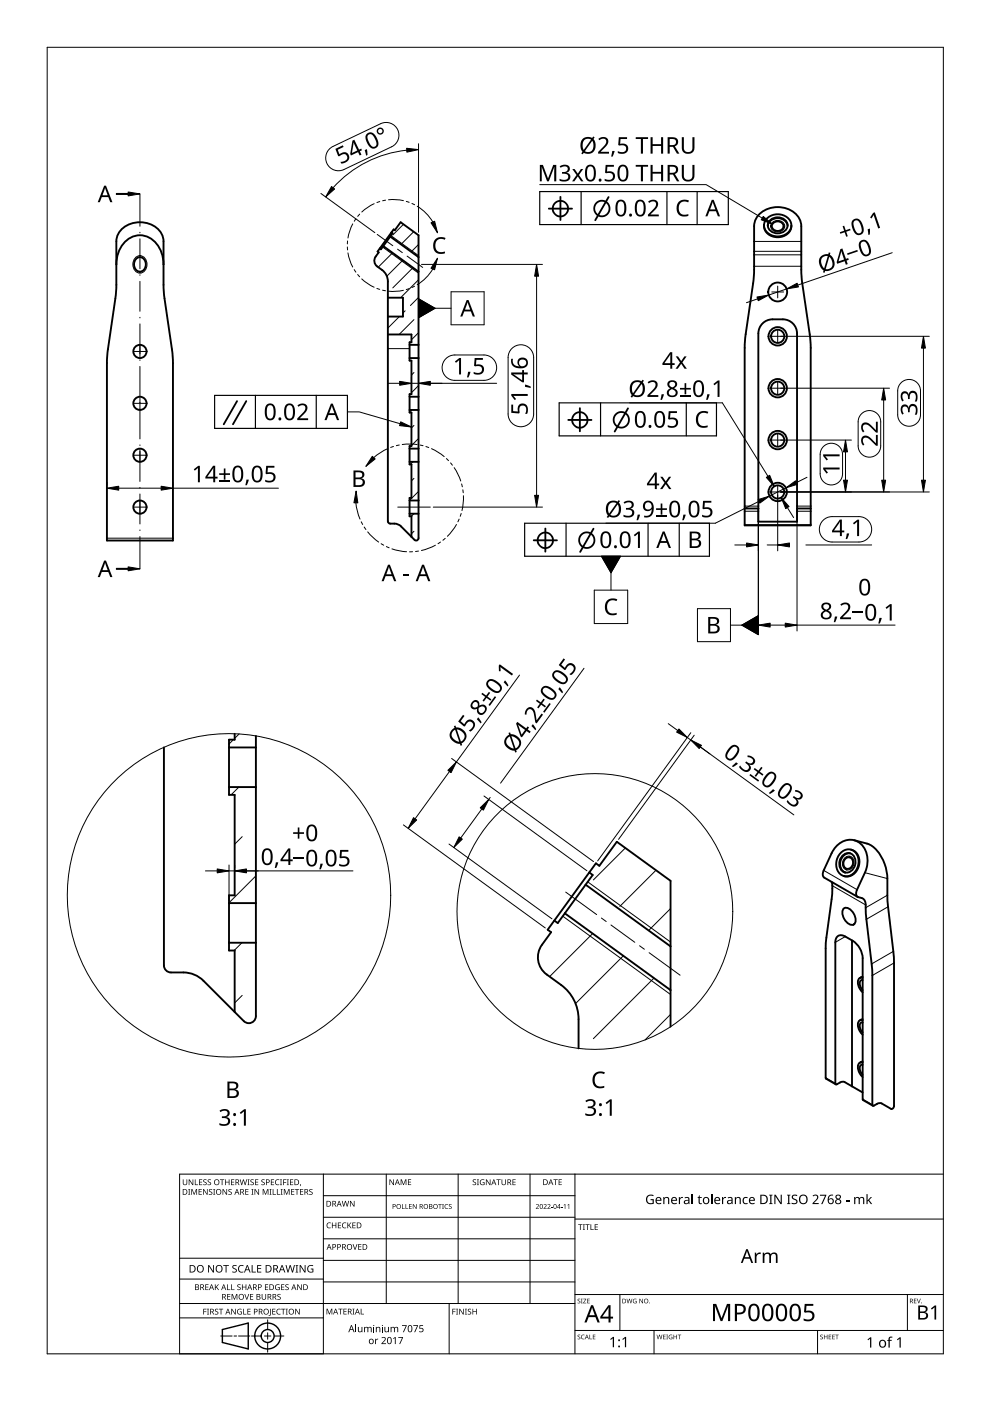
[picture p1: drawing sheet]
<svg xmlns="http://www.w3.org/2000/svg" width="210mm" height="297mm" viewBox="0 0 210 297" stroke-linecap="round" stroke-linejoin="round" font-family="sans-serif">
<g fill="none" stroke="#000" stroke-width=".4">
<path d="M25.8 48.6a5.6 5.6 0 0 1 8.6 1.2l.3 1.4 .1 11.1 1.7 11.8 .2 2.4v38.1h-14v-38.1l.1-1.9 1.8-12.8 .1-10.6a3.6 3.6 0 0 1 1.1-2.6zM28.9 54.8a1.34 1.34 0 0 1 1.7 .1 1.34 1.34 0 0 1 .3 1.6 1.24 1.24 0 0 1-1.5 1.1 1.24 1.24 0 0 1-1-1.5l.1-.5zM34.7 56.1a5.7 5.7 0 0 0-5-6.2 5.7 5.7 0 0 0-5 6.2M81.3 52.2l7.4 5.4M82.7 50.2l6 4.3M83 49.3l.2 .2-2.4 3.4-.3-.2M84.9 47.1l3.8 2.8v64.2a.5 .5 0 0 1-.3 .5 .5 .5 0 0 1-.5-.1l-3.2-3.1a3.6 3.6 0 0 0-2.2-.5l-.3-.4v-50.8l-.3-1.4a4.6 4.6 0 0 0-1.9-1.8 1.5 1.5 0 0 1-.3-2.1l.6-.9-.2-.2 3.4-4.7 .2 .2zM161.1 45.3a5.6 5.6 0 0 1 8.5 1.2l.3 1.5 .1 11.1 1.7 11.8 .2 2.4v38.1h-14v-38.1l.1-2 1.8-12.7 .1-10.6a3.6 3.6 0 0 1 1.2-2.7zM162 47.8a2.86 2.86 0 0 0 4.2 2.3 2.31 2.31 0 0 0 1.6-2.3M162.6 46.3a3.2 3.2 0 0 1 5.1 .9 2.52 2.52 0 0 1-2.8 2.9 2.44 2.44 0 0 1-2.6-3.4zM163.4 46.6a2.21 2.21 0 0 1 3.6 1.2 2.15 2.15 0 0 1-2.1 1.7 2.15 2.15 0 0 1-2.1-1.7l.1-.5zM163.9 47.4a1.25 1.25 0 0 1 1.4-.4 1.25 1.25 0 0 1 .8 1.3 1.25 1.25 0 0 1-1.5 .7 1.25 1.25 0 0 1-.9-1.4z"/>
<path d="M167 47.9a2.17 2.17 0 0 0-2.1-1.6 2.17 2.17 0 0 0-2.1 1.6M82.2 70.9h5v1.7h-.4v3.9h.4v7.1h-.4v3.9h.4v7.1h-.4v3.9h.4v7.1h-.4v3.9h.4v4.3M82.2 63.1h3.2v4h-3.2M86.8 73.1h1.9M86.8 75.9h1.9M161.4 68.8a2.99 2.99 0 0 1 2.4-1.1 5 5 0 0 1 4.1 .7 2.99 2.99 0 0 1 1.1 2.3v39.9h-8.2v-39.9l.1-.7zM86.8 86.9h1.9M86.8 95.1h1.9M86.8 84.1h1.9M86.8 97.9h1.9M86.8 108.9h1.9M86.8 106.1h1.9"/>
<path d="M157.9 107.8h2.9M169 107.8h2.9M48.6 158.5h5.7M49.8 155.6v1.2h-1.2v11.7h1.2v21.3h-1.2v11.7h1.2v13.1M54.3 156v59.4a1.5 1.5 0 0 1-1 1.4 1.5 1.5 0 0 1-1.6-.3l-8.6-8.6-1-.8-1.2-.6a10.9 10.9 0 0 0-4.6-.3 1.5 1.5 0 0 1-1.5-1.5v-46.2M48.6 166.9h5.7M181.1 178.1a7 7 0 0 1 4.3 1.7 9.5 9.5 0 0 1 2.7 6.5l.1 5 1.3 12.4 .1 30.8-.1 .3-.4 .3-2.4-1.2h-.5l-1 .6-.2-.3v-27.9l-1.5-13.8a1.68 1.68 0 0 0-.8-2.1l-.9-.2a1.13 1.13 0 0 1-.1-1.6l1.7-3.6a5.5 5.5 0 0 0-1-6.2 3.8 3.8 0 0 0-5.7 1.4l-2.1 4.3a1.27 1.27 0 0 0 .2 1.6l7 4.1M48.6 199.9h5.7M48.6 191.5h5.7M119.8 193.6l22.4 16.3M124.2 187.6l-5.9 8.1-.8-.5M124.2 187.6l18 13.1"/>
<path d="M124.9 185l-8.8 12.1 .7 .5-1.9 2.7a4.5 4.5 0 0 0 1 6.3 16.6 16.6 0 0 1 5.1 4.2 9 9 0 0 1 1.7 5.3v6.2M124.9 185l1.4-2 .8 .6 3.7-5.1 11.4 8.2v31M124.9 185l.8 .5-1.5 2.1M176.3 187l.2 .8-.1 2-1.3 10.8v27.9l.1 .2 2 1.2M178.4 180.7a2.13 2.13 0 0 1 2.3-.5 2.13 2.13 0 0 1 1.3 2 2.95 2.95 0 0 1-3.1 3.5 3 3 0 0 1-.5-5zM178.5 181.5a1.6 1.6 0 0 1 2-.5 1.6 1.6 0 0 1 .9 1.8 1.92 1.92 0 0 1-2.7 2 2.24 2.24 0 0 1-.2-3.3zM179 192.5a2.07 2.07 0 0 1 2.3 1.8 1.23 1.23 0 0 1-.7 1.8 2.68 2.68 0 0 1-1.9-3.3zM179.2 182.1a.99 .99 0 0 1 1.3-.1 .99 .99 0 0 1 .3 1.2 1.03 1.03 0 0 1-1.3 1 1.03 1.03 0 0 1-.6-1.5zM180.3 180.9a2.17 2.17 0 0 0-2.1 1.7 2.17 2.17 0 0 0 1 2.4M180.4 180.1a2.86 2.86 0 0 1 1.2 4.6 2.3 2.3 0 0 1-2.7 1M180.6 199.4v30.9M182.9 216.1l-.6 .3"/>
<path d="M182.9 216.8a.76 .76 0 0 0-.7 .4 .76 .76 0 0 0 .2 .8l.5 .9M182.9 216.3a.86 .86 0 0 0-.9 .3 .86 .86 0 0 0-.1 .9l.4 1.1 .6 .8M182.9 207.8a.76 .76 0 0 0-.7 .5 .76 .76 0 0 0 .2 .8l.5 .8M182.9 207.3a.86 .86 0 0 0-.9 .3 .86 .86 0 0 0-.1 .9l.4 1.1 .6 .8M182.9 207.1l-.6 .3M182.9 225.1l-.6 .2M182.9 225.7a.76 .76 0 0 0-.7 .5 .76 .76 0 0 0 .2 .8l.5 .9M182.9 231.6l-4-2.3-.5 .1-1.1 .5-.2-.2v-29.9a1.29 1.29 0 0 1 .6-1.4 1.29 1.29 0 0 1 1.5 .2 6.8 6.8 0 0 1 2.5 1.7l.8 1.2 .4 1.6v29.9l.1 .3 2.1 1.1M182.9 225.3a.86 .86 0 0 0-.9 .2 .86 .86 0 0 0-.1 1l.4 1.1 .6 .8"/>
<circle cx="29.7" cy="74.5" r="1.4"/>
<circle cx="164.9" cy="61.9" r="2"/>
<circle cx="164.9" cy="71.3" r="1.4"/>
<circle cx="164.9" cy="71.3" r="1.95"/>
<circle cx="29.7" cy="96.5" r="1.4"/>
<circle cx="29.7" cy="85.5" r="1.4"/>
<circle cx="164.9" cy="82.3" r="1.4"/>
<circle cx="164.9" cy="93.3" r="1.4"/>
<circle cx="164.9" cy="93.3" r="1.95"/>
<circle cx="164.9" cy="82.3" r="1.95"/>
<circle cx="29.7" cy="107.5" r="1.4"/>
<circle cx="164.9" cy="104.3" r="1.4"/>
<circle cx="164.9" cy="104.3" r="1.95"/>
</g>
<g fill="none" stroke="#000" stroke-width=".21">
<path d="M159.9 54h10M159.9 53.3h10M159.9 56.5h10M159.9 51.2h10M82.2 73.9h4.6M22.7 114.1h14M157.9 111.2h14M157.9 108.4h2.9M157.9 107.3h2.9M169 108.4h2.9M169 107.3h2.9M174.6 184.5l7.1 4.1"/>
<path d="M176.5 187.8l7 4.1M179.2 198.6l-2.1 1.2M183.4 185l4.7 1.3M188.1 189.8l-4.6 2.7M188.3 192.3l-4.6 2.6M189.4 201.7l-4.6 2.7M189.6 204.2l-4.6 2.6M175.1 228.5l2 1.2M182.9 233l2.1 1.2"/>
</g>
<path d="M28.6 54.7a1.41 1.41 0 0 1 1.5-.4 1.41 1.41 0 0 1 1 1.3 1.63 1.63 0 0 1-.4 1.8 1.63 1.63 0 0 1-1.8 .3 2.11 2.11 0 0 1-.3-3zM163.7 47.2a1.58 1.58 0 0 1 2.7 .8 1.53 1.53 0 0 1-1.5 1.2 1.53 1.53 0 0 1-1.5-1.2zM179.1 181.9a1.19 1.19 0 0 1 1.6-.1 1.19 1.19 0 0 1 .3 1.5 1.24 1.24 0 0 1-1.5 1.1 1.24 1.24 0 0 1-.8-1.7z" fill="none" stroke="#000" stroke-width=".21"/>
<g fill="none" stroke="#000" stroke-width=".21">
<path d="M83.2 53.6l-3 3M85.4 55.2l-3.4 3.4M85.5 47.6l-2.2 2.2M87.6 56.8l-4.3 4.2M87.7 49.1l-2.5 2.6M88.7 51.8l-1.5 1.6M88.7 59.3l-3.5 3.6M84.7 67.1l-2.5 2.5M85.9 65.9l-.5 .5M87.1 75.9l-.1 .1M87.8 79l-.6 .5M87.8 67.8l-3.2 3.1"/>
<path d="M88.7 63.1l-1.7 1.7M88.7 70.5l-1.5 1.5M86.9 83.6l-.1 .1M87.1 94.6l-.3 .3M87.3 86.9l-.3 .3M87.5 97.9l-.5 .5M87.8 90.2l-.6 .5M88.7 93l-1.5 1.5M88.7 81.8l-1.5 1.5M87.8 108.9l-.6 .6M87.8 112.6l-.6 .6M87.8 101.4l-.6 .6"/>
<path d="M88.7 104.2l-1.9 1.9M49.5 156.8l-.9 .9M50.7 155.6l-.9 .9M50.6 166.9l-1.5 1.5M51.3 177.4l-1.5 1.6M132.6 179.8l-6.8 6.8M51.3 199.9l-1.7 1.6M54.3 185.7l-5.7 5.7M125.7 197.9l-9.2 9.2M139.1 184.5l-7.7 7.7M142.2 192.6l-4.7 4.7M51.3 211l-1.5 1.6"/>
<path d="M132.2 202.7l-10.2 10.1M138.7 207.4l-12.9 12.8M142.2 215.1l-5.4 5.4"/>
</g>
<path d="M81.1 52.4l7.6 5.5M82.9 50l5.8 4.2M119.3 194.2l22.9 16.7M124.6 187l17.6 12.7" fill="none" stroke="#000" stroke-width=".21"/>
<g fill="none" stroke="#000" stroke-width=".21">
<circle cx="48.6" cy="189.8" r="34.3"/>
<circle cx="126.1" cy="193.3" r="29.2"/>
</g>
<path d="M10 10h190v277h-190z" fill="none" stroke="#000" stroke-width=".21"/>
<g fill="none" stroke="#000" stroke-width=".21">
<path d="M68.6 248.9v38.1h-30.5v-38.1h161.9M68.6 253.5h53.3M68.6 258.1h53.3M81.9 248.9v27.5M97.1 248.9v27.5M112.4 248.9v27.5M121.9 248.9v38.1M121.9 258.5h78.1M38.1 279.4h30.5M38.1 276.4h83.8M38.1 271.2h30.5M38.1 266.8h30.5"/>
<path d="M56.7 279.8v2.1M68.6 262.7h53.3M68.6 267.2h53.3M68.6 271.8h53.3M95.2 276.4v10.6M121.9 274.5h78.1M131.4 274.5v7.6M192.4 274.5v7.6M46.8 283.3h2.4M49.6 283.3h.6M50.6 283.3h2.4M53.3 283.3h2.1"/>
<path d="M56.1 283.3h1.3M56.7 282.6v1.3M56.7 284.6v2.1M58.1 283.3h2.1M121.9 282.1h78.1M138.7 282.1v4.9M173.3 282.1v4.9"/>
</g>
<g fill="#000">
<path d="M38.8 250.1h.1v.7a.32 .32 0 0 0 .3 .4 .32 .32 0 0 0 .3-.4v-.7h.2v.7a.47 .47 0 0 1-.5 .5 .47 .47 0 0 1-.4-.5zM39.9 252.1h.4l-.1 .1v1l.1 .1h-.4l.1-.1v-1zM40 250.1h.2l.6 1v-1h.2v1.2h-.2l-.7-1 .1 1h-.2zM40.6 252.1h.2l.4 1 .4-1h.2v1.2h-.2v-1l-.4 1h-.1l-.4-1.1v1.1h-.1zM41.3 250.1h.2v1h.5v.2h-.7zM42.1 252.1h.7v.1h-.5v.4h.5v.1h-.5v.5h.5v.1h-.7zM42.2 250.1h.7v.1h-.5v.4h.4v.1h-.4v.4h.5v.2h-.7zM43.1 250.2l.5-.2 .2 .1v.1a.25 .25 0 0 0-.4-.1 .25 .25 0 0 0 0 .4 .4 .4 0 0 1 .4 .3 .4 .4 0 0 1-.2 .5 .4 .4 0 0 1-.5-.2 .27 .27 0 0 0 .5 .1 .27 .27 0 0 0-.1-.5l-.4-.2zM43.1 252.1h.1l.7 1v-1h.1v1.2h-.2l-.6-1v1h-.1zM44.1 250.2l.4-.2 .2 .1v.1a.25 .25 0 0 0-.4-.1 .25 .25 0 0 0 0 .4 .4 .4 0 0 1 .5 .3 .4 .4 0 0 1-.3 .5 .4 .4 0 0 1-.5-.2h.1a.27 .27 0 0 0 .4 .1 .27 .27 0 0 0-.1-.5l-.3-.2zM44.3 252.2l.5-.1 .2 .1v.1a.25 .25 0 0 0-.4-.1 .25 .25 0 0 0 0 .4 .4 .4 0 0 1 .4 .3 .4 .4 0 0 1-.2 .5 .4 .4 0 0 1-.5-.3l.1 .1a.27 .27 0 0 0 .4 0 .27 .27 0 0 0-.1-.4l-.4-.2zM45.2 252.1h.4l-.1 .1v1l.1 .1h-.4l.1-.1v-1z"/>
<path d="M46.6 250.1h.9v.1h-.3v1.1h-.2v-1.1h-.4zM47.2 252.1h.2l.6 1v-1h.2v1.2h-.2l-.7-1v1h-.1zM47.7 250.1h.2v.5h.6v-.5h.2v1.2h-.2v-.6h-.6v.6h-.2zM48.5 252.2l.4-.1 .2 .1v.1a.25 .25 0 0 0-.4-.1 .25 .25 0 0 0 0 .4 .4 .4 0 0 1 .5 .3 .4 .4 0 0 1-.3 .5 .4 .4 0 0 1-.5-.3l.1 .1a.27 .27 0 0 0 .4 0 .27 .27 0 0 0-.1-.4l-.3-.2zM49 250.1h.7v.1h-.6v.4h.5v.1h-.5v.4h.6v.2h-.7zM50.8 250.1h.2l.3 1 .2-1h.2l.3 1 .2-1h.2l-.3 1.2h-.2l-.3-1.1-.3 1.1h-.1zM52 252.1h.7v.1h-.5v.4h.4v.1h-.4v.5h.5v.1h-.7zM52.5 250.1h.4l-.1 .1v.9l.1 .2h-.4l.1-.2v-.9zM53.3 252.1h.4l-.1 .1v1l.1 .1h-.4l.1-.1v-1zM53.1 250.2l.5-.2 .2 .1v.1a.25 .25 0 0 0-.4-.1 .25 .25 0 0 0 0 .4 .4 .4 0 0 1 .4 .3 .4 .4 0 0 1-.2 .5 .4 .4 0 0 1-.5-.2h.1a.27 .27 0 0 0 .4 .1 .27 .27 0 0 0-.1-.5l-.4-.2zM54.1 250.1h.7v.1h-.6v.4h.5v.1h-.5v.4h.6v.2h-.7zM54 252.1h.1l.7 1v-1h.1v1.2h-.2l-.6-1v1h-.1z"/>
<path d="M55.5 250.2l.4-.2 .2 .1v.1a.25 .25 0 0 0-.4-.1 .25 .25 0 0 0 0 .4 .4 .4 0 0 1 .4 .3 .4 .4 0 0 1-.2 .5 .4 .4 0 0 1-.5-.2h.1a.27 .27 0 0 0 .4 .1 .27 .27 0 0 0-.1-.5l-.4-.2zM55.7 252.1h.2l.4 1 .4-1h.2v1.2h-.1v-1l-.4 1h-.2l-.4-1.1v1.1h-.1zM57.1 252.1h.5l-.2 .1v1l.2 .1h-.5l.2-.1v-1zM57.8 252.1h.2v1.1h.5v.1h-.7zM57.4 250.1h.7v.1h-.5v.4h.5v.1h-.5v.4h.5v.2h-.7zM58.7 252.1h.2v1.1h.5v.1h-.7zM58.5 250.2l.4-.2 .3 .1v.1a.49 .49 0 0 0-.7 .5 .49 .49 0 0 0 .7 .4 .57 .57 0 0 1-.8 0 .57 .57 0 0 1 0-.8zM59.4 250.1h.4l-.1 .1v.9l.1 .2h-.4l.1-.2v-.9zM59.5 252.1h.4l-.1 .1v1l.1 .1h-.4l.1-.1v-1zM60 250.1h.7v.1h-.5v.4h.5v.2h-.5v.5h-.2zM60.2 252.1h.2l.4 1 .4-1h.2v1.2h-.2l.1-1-.5 1h-.1l-.4-1.1v1.1h-.1zM60.8 250.1h.5l-.2 .1v.9l.2 .2h-.5l.2-.2v-.9z"/>
<path d="M61.5 250.1h.7v.1h-.6v.4h.5v.1h-.5v.4h.6v.2h-.7zM61.7 252.1h.7v.1h-.5v.4h.5v.1h-.5v.5h.5v.1h-.7zM62.5 252.1h.9v.1h-.3v1.1h-.2v-1.1h-.4zM63.7 251.1h.1l-.2 .4zM63.6 252.1h.7v.1h-.5v.4h.5v.1h-.5v.5h.5v.1h-.7zM65.6 252.2l.4-.1 .3 .1-.1 .1a.25 .25 0 0 0-.4-.1 .25 .25 0 0 0 0 .4 .4 .4 0 0 1 .5 .3 .4 .4 0 0 1-.3 .5 .4 .4 0 0 1-.5-.3l.1 .1a.27 .27 0 0 0 .5 0 .27 .27 0 0 0-.1-.4l-.4-.2zM69.4 259.3l.4-.1 .4 .1-.1 .1a.49 .49 0 0 0-.7 .4 .49 .49 0 0 0 .7 .4 .57 .57 0 0 1-.8 0 .57 .57 0 0 1 0-.8zM72.7 259.3l.4-.1 .3 .1v.1a.49 .49 0 0 0-.7 .4 .49 .49 0 0 0 .7 .4 .57 .57 0 0 1-.8 0 .57 .57 0 0 1 0-.8zM72.5 254.6h.1l.3 1 .3-1h.1l.3 1 .3-1h.1l-.3 1.2h-.2l-.3-1-.2 1h-.2zM74.2 254.6h.2l.6 1v-1h.2v1.2h-.2l-.7-1v1h-.1zM82.6 250h.2l.6 1v-1h.1v1.3h-.1l-.7-1.1v1.1h-.1zM85.2 255.3h.2v.9h.4v.1h-.6z"/>
<path d="M85 250h.2l.4 1 .3-1h.3v1.3h-.2v-1.1l-.4 1.1h-.1l-.4-1.1v1.1h-.1zM86 255.3h.1v.9h.5v.1h-.6zM86.5 250h.7v.2h-.5v.4h.4v.1h-.4v.4h.5v.2h-.7zM86.7 255.3h.6v.1h-.4v.3h.4v.1h-.4v.4h.4v.1h-.6zM87.5 255.3h.2l.5 .8v-.8h.1v1h-.1l-.6-.8v.8h-.1zM92.9 255.3h.8v.1h-.3v.9h-.2v-.9h-.3zM93.7 255.3h.4l-.1 .1v.8l.1 .1h-.4l.2-.1zM94.4 255.4l.4-.1h.2v.1a.41 .41 0 0 0-.6 .4 .41 .41 0 0 0 .6 .4 .48 .48 0 0 1-.7-.1 .48 .48 0 0 1 .1-.7zM95.2 255.4l.4-.1h.2l-.1 .1a.25 .25 0 0 0-.3 0 .25 .25 0 0 0-.1 .3 .25 .25 0 0 0 .3 .1 .32 .32 0 0 1 0 .5 .32 .32 0 0 1-.5-.2 .25 .25 0 0 0 .4 .2 .25 .25 0 0 0 .1-.4l-.4-.2zM100.3 250.2l.4-.2 .2 .1v.1a.25 .25 0 0 0-.4-.1 .25 .25 0 0 0 0 .4 .4 .4 0 0 1 .5 .3 .4 .4 0 0 1-.3 .5 .4 .4 0 0 1-.5-.2h.1a.27 .27 0 0 0 .4 .1 .27 .27 0 0 0-.1-.5l-.3-.2zM101.1 250.1h.5l-.2 .1v.9l.2 .2h-.5l.2-.2v-.9zM101.9 250.2l.5-.2 .3 .1v.1a.5 .5 0 0 0-.8 .4 .5 .5 0 0 0 .7 .5v-.3h-.3v-.2h.4v.6a.66 .66 0 0 1-.8-.1 .66 .66 0 0 1 0-.9z"/>
<path d="M103 250.1h.2l.7 1-.1-1h.2v1.2h-.2l-.6-1v1h-.2zM105.3 250.1h.9v.1h-.4v1.1h-.2v-1.1h-.3zM106.3 250.1h.2v.7a.32 .32 0 0 0 .3 .4 .32 .32 0 0 0 .3-.4v-.7h.2v.7a.47 .47 0 0 1-.5 .5 .47 .47 0 0 1-.5-.5zM108.7 250.1h.6v.1h-.5v.4h.5v.1h-.5v.4h.5v.2h-.6zM113.6 255.4a.37 .37 0 0 1 .6 0 .37 .37 0 0 1-.2 .6l-.2 .2h.5v.1h-.7l.3-.4a.27 .27 0 0 0 .3-.3 .27 .27 0 0 0-.5-.1zM115.3 255.4a.37 .37 0 0 1 .6 0 .37 .37 0 0 1-.3 .6l-.2 .2h.5v.1h-.7l.3-.4a.27 .27 0 0 0 .3-.3 .27 .27 0 0 0-.4-.1zM116.1 255.4a.37 .37 0 0 1 .6 0 .37 .37 0 0 1-.3 .6l-.2 .2h.5v.1h-.6l.2-.4a.27 .27 0 0 0 .3-.3 .27 .27 0 0 0-.4-.1zM116.9 255.9h.3v.1h-.3zM117.3 250h1v.2h-.4v1.1h-.2v-1.1h-.4zM119 255.9h.3v.1h-.3zM118.4 250h.7v.2h-.5v.4h.5v.1h-.5v.4h.5v.2h-.7zM119.5 255.5l.4-.2v1h-.2l.1-.9z"/>
<path d="M120.3 255.5l.4-.2v1h-.1v-.9zM137.2 253.5l.8-.2 .6 .1-.1 .2a.82 .82 0 0 0-1.3 .6 .82 .82 0 0 0 1.2 .9v-.6h-.5v-.3h.7v1a1.09 1.09 0 0 1-1.4-.2 1.09 1.09 0 0 1 0-1.5zM140.6 253.8h.2l.1 .2a.57 .57 0 0 1 .6-.2 .57 .57 0 0 1 .4 .5v1h-.2v-1a.4 .4 0 0 0-.5-.3 .4 .4 0 0 0-.3 .5v.8h-.3zM143.9 253.8h.2l.1 .3 .2-.3h.4v.2h-.4l-.2 .2v1.1h-.3zM148.2 253.5h.2v.3h.4v.2h-.4v.9l.1 .2h.3a.35 .35 0 0 1-.4 .2 .35 .35 0 0 1-.3-.3v-1l-.2-.1 .2-.1zM153.1 253.8h.2v.3l.3-.3h.4l-.1 .2h-.3l-.2 .2-.1 1.1h-.2zM155.8 253.8h.2v.2a.57 .57 0 0 1 .7-.2 .57 .57 0 0 1 .4 .5v1h-.3v-1a.4 .4 0 0 0-.5-.3 .4 .4 0 0 0-.3 .5v.8h-.2zM157.6 254l.7-.2h.2v.3a.54 .54 0 0 0-.8 .5 .54 .54 0 0 0 .8 .4v.2a.78 .78 0 0 1-1-.2 .78 .78 0 0 1 .1-1zM163.1 253.3h.7v.1l-.2 .1v1.6h.2v.2h-.7v-.2h.2v-1.6l-.2-.1zM164.2 253.3h.3l1 1.6v-1.6h.3v2h-.3l-1.1-1.7v1.7h-.2zM166.9 253.3h.7v.1l-.2 .1v1.6h.2v.2h-.7v-.2h.2v-1.6l-.2-.1zM168 253.5l.4-.2 .7 .1-.1 .2-.3-.1a.38 .38 0 0 0-.6 .2 .38 .38 0 0 0 .5 .5 .6 .6 0 0 1 .5 .8 .6 .6 0 0 1-.9 .3l-.4-.1v-.2l.5 .1a.39 .39 0 0 0 .5-.3 .39 .39 0 0 0-.4-.4l-.5-.3z"/>
<path d="M172.3 253.5a.69 .69 0 0 1 1.1 0 .69 .69 0 0 1-.3 1l-.5 .6h1v.2h-1.3v-.2l.7-.7a.47 .47 0 0 0 .2-.8 .47 .47 0 0 0-.8 .1zM173.9 253.3h1.3l-.8 2h-.3l.8-1.8h-1zM179.4 254.4h.6v.3h-.6zM181.1 253.8h.2v.2a.57 .57 0 0 1 1 0 .53 .53 0 0 1 .6-.2 .53 .53 0 0 1 .3 .5v1h-.2v-1a.37 .37 0 0 0-.4-.3 .37 .37 0 0 0-.3 .5v.8h-.2v-1a.37 .37 0 0 0-.5-.3 .37 .37 0 0 0-.3 .5v.8h-.2zM183.7 253.2h.3l-.1 1.3 .7-.7h.3l-.6 .6 .6 .9h-.3l-.5-.7-.1 .1v.6h-.3zM43.1 277.5h.7v.1h-.5v.5h.5v.1h-.5v.5h-.2zM43.5 272.3h.7v.1h-.5v.4h.5v.1h-.5v.5h.5v.1h-.7zM43.9 277.5h.4l-.1 .1v1l.1 .1h-.4l.1-.1v-1zM44.1 268.2h.3l.8 1.3v-1.3h.2v1.6h-.3l-.8-1.3v1.3h-.2zM45.6 277.6l.4-.1h.3l-.1 .2a.25 .25 0 0 0-.4-.1 .25 .25 0 0 0 0 .4 .4 .4 0 0 1 .5 .3 .4 .4 0 0 1-.3 .4 .4 .4 0 0 1-.5-.2h.1a.27 .27 0 0 0 .5 .1 .27 .27 0 0 0-.1-.4l-.4-.2zM45.6 272.3h.1v.6l.6-.6h.1l-.5 .5 .5 .7h-.1l-.5-.6-.1 .6h-.1zM46.4 277.5h.9v.1h-.4v1.1h-.1v-1.1h-.4z"/>
<path d="M47.3 268.2h1.2v.2h-.5v1.4h-.2v-1.4h-.5zM48.1 272.3h.2v1.1h.5v.1h-.7zM48.2 274.3h.6v.2h-.5v.4h.5v.1h-.5v.4h.5v.2h-.6zM49 272.3h.2v1.1h.5v.1h-.7zM49.1 274.3h.2l.4 1 .4-1h.2v1.3h-.1v-1.1l-.4 1.1h-.2l-.4-1.1 .1 1.1h-.2zM49 277.5h.2l.7 1v-1h.1v1.2h-.2l-.6-1v1h-.2zM49.3 268.4l.3-.2 .6 .1-.2 .1a.33 .33 0 0 0-.5 .1 .33 .33 0 0 0 .4 .5 .49 .49 0 0 1 .3 .7 .49 .49 0 0 1-.8 .1l-.2-.1v-.1h.3a.35 .35 0 0 0 .5-.2 .35 .35 0 0 0-.4-.4l-.3-.2zM50.4 277.6l.5-.1h.4l-.1 .2a.5 .5 0 0 0-.8 .3 .5 .5 0 0 0 .7 .6v-.4h-.2v-.1h.4v.6a.66 .66 0 0 1-.9-.2 .66 .66 0 0 1 0-.9zM50.4 272.4l.4-.1 .2 .1v.1a.25 .25 0 0 0-.4-.1 .25 .25 0 0 0 0 .4 .4 .4 0 0 1 .4 .3 .4 .4 0 0 1-.2 .5 .4 .4 0 0 1-.5-.3l.1 .1a.27 .27 0 0 0 .4 0 .27 .27 0 0 0-.1-.4l-.4-.2zM50.7 268.4l.5-.2 .5 .1-.1 .2a.63 .63 0 0 0-.9 .5 .63 .63 0 0 0 .9 .6v.2a.83 .83 0 0 1-1-.3 .83 .83 0 0 1 .1-1.1zM51.6 277.5h.1v1.1h.5v.1h-.6zM51.8 274.3h.2l.3 1.1 .4-1.1h.1l-.4 1.3h-.2z"/>
<path d="M51.3 272.3h.2v.5h.6v-.5h.1v1.2h-.1v-.5h-.6v.5h-.2zM52.5 277.5h.6v.1h-.5v.4h.5v.1h-.5v.5h.5v.1h-.6zM53.4 268.2h.2v1.4h.6v.2h-.8zM53 274.3h.7v.2h-.5v.4h.5v.1h-.5v.4h.5v.2h-.7zM54.5 268.2h.9v.2h-.7v.5h.7v.2h-.7v.5h.7v.2h-.9zM55.5 274.3h.1v.8a.32 .32 0 0 0 .4 .3 .32 .32 0 0 0 .3-.3v-.8h.1v.8a.47 .47 0 0 1-.5 .5 .47 .47 0 0 1-.4-.5zM56.2 272.3h.7v.1h-.6v.4h.5v.1h-.5v.5h.6v.1h-.7zM57.2 277.5h.2v1.3l-.1 .2h-.3v-.1l.2-.2zM57.7 277.5h.7v.1h-.5v.4h.5v.1h-.5v.5h.5v.1h-.7zM58.5 272.5l.5-.2 .3 .1-.1 .1a.5 .5 0 0 0-.7 .4 .5 .5 0 0 0 .7 .5v-.4h-.3v-.1h.4v.6a.66 .66 0 0 1-.9-.2 .66 .66 0 0 1 .1-.8zM58.8 277.6l.4-.1h.3v.2a.49 .49 0 0 0-.7 .4 .49 .49 0 0 0 .7 .4 .57 .57 0 0 1-.8 0 .57 .57 0 0 1 0-.8zM58.9 274.5l.4-.2 .2 .1v.1a.25 .25 0 0 0-.4-.1 .25 .25 0 0 0 0 .4 .4 .4 0 0 1 .4 .3 .4 .4 0 0 1-.2 .5 .4 .4 0 0 1-.5-.2h.1a.27 .27 0 0 0 .4 .1 .27 .27 0 0 0-.1-.5l-.4-.2z"/>
<path d="M59.6 277.5h.9v.1h-.4v1.1h-.1v-1.1h-.4zM59.6 272.3h.7v.1h-.5v.4h.5v.1h-.5v.5h.5v.1h-.7zM60.6 277.5h.4l-.1 .1v1l.1 .1h-.4l.1-.1v-1zM60.5 272.4l.5-.1 .2 .1v.1a.25 .25 0 0 0-.4-.1 .25 .25 0 0 0 0 .4 .4 .4 0 0 1 .4 .3 .4 .4 0 0 1-.2 .5 .4 .4 0 0 1-.5-.3l.1 .1a.27 .27 0 0 0 .4 0 .27 .27 0 0 0-.1-.4l-.4-.2zM60.5 268.2h.2l.4 1.4 .3-1.4h.2l.4 1.4 .3-1.4h.2l-.4 1.6h-.2l-.4-1.3-.3 1.3h-.2zM62.7 268.2h.5l-.2 .2v1.2l.2 .2h-.5l.1-.2v-1.2zM62.6 277.5h.2l.6 1v-1h.2v1.2h-.2l-.7-1v1h-.1zM63 272.3h.2l.6 1v-1h.2v1.2h-.2l-.7-1 .1 1h-.2zM63.5 268.2h.3l.8 1.3v-1.3h.2v1.6h-.2l-.9-1.3v1.3h-.2zM65.3 268.4l.8-.2 .3 .1-.1 .2a.65 .65 0 0 0-1 .5 .65 .65 0 0 0 .9 .6v-.5h-.3v-.1h.5v.7a.86 .86 0 0 1-1.1-.1 .86 .86 0 0 1 0-1.2zM69.2 277.5h.3l.3 1 .4-1h.3v1.2h-.2v-1.1l-.4 1.1h-.1l-.4-1.1v1.1h-.2zM70.4 259.2h.1v.5h.7v-.5h.1v1.2h-.1v-.6h-.7v.6h-.1z"/>
<path d="M71.7 277.5h.9v.1h-.3v1.1h-.2v-1.1h-.4zM71.6 259.2h.7v.1h-.5v.4h.5v.1h-.5v.5h.5v.1h-.7zM72.8 277.5h.7v.1h-.5v.4h.5v.1h-.5v.5h.5v.1h-.7zM73.7 259.2h.1v.6l.5-.6h.2l-.5 .5 .5 .7h-.1l-.5-.6-.1 .6h-.1zM74.8 263.8h.1l.4 1 .3-1h.2l-.4 1.2h-.2zM74.7 277.5h.5l-.2 .1v1l.2 .1h-.5l.2-.1v-1zM74.7 259.2h.7v.1h-.5v.4h.5v.1h-.5v.5h.5v.1h-.7zM76.5 277.5h.1v1.1h.6v.1h-.7zM75.9 263.8h.7v.1h-.5v.4h.5v.1h-.5v.4h.5v.2h-.7zM95.9 277.5h.7v.1h-.5v.4h.5v.2h-.5v.5h-.2zM96.7 277.5h.4l-.1 .1v1l.1 .1h-.4l.1-.1v-1zM97.4 277.5h.1l.7 1v-1h.1v1.2h-.1l-.7-1v1h-.1z"/>
<path d="M98.6 277.5h.4l-.1 .1v1l.1 .1h-.4l.1-.1v-1zM99.2 277.6l.5-.1h.2v.2a.25 .25 0 0 0-.4-.1 .25 .25 0 0 0 0 .4 .4 .4 0 0 1 .4 .3 .4 .4 0 0 1-.2 .4 .4 .4 0 0 1-.5-.2 .27 .27 0 0 0 .5 .1 .27 .27 0 0 0-.1-.4l-.4-.3zM100.2 277.5h.1v.5h.6v-.5h.2v1.2h-.2v-.6h-.6v.6h-.1zM122.5 275.4l.3-.1 .2 .2a.24 .24 0 0 0-.3-.1 .24 .24 0 0 0-.1 .4 .24 .24 0 0 0 .3 0 .31 .31 0 0 1 0 .5 .31 .31 0 0 1-.5-.1 .23 .23 0 0 0 .4 .1 .23 .23 0 0 0 0-.4l-.3-.2zM122.6 259.6h.9v.1h-.4v1.1h-.1v-1.1h-.4zM123.2 275.4h.3l-.1 .1 .1 .8h-.3l.1-.1zM123.6 259.6h.4l-.1 .1v1l.1 .1h-.4l.1-.1v-1zM123.7 275.4h.6l-.5 .8h.5v.1h-.7l.5-.8h-.4zM124.1 259.6h.9v.1h-.4v1.1h-.1v-1.1h-.4zM124.5 275.4h.5l-.4 .1v.3h.4l-.4 .1v.3l.4 .1h-.5zM125.2 259.6h.2v1h.5v.2h-.7zM126.1 259.6h.7v.1h-.6v.4h.5v.1h-.5v.4h.6v.2h-.7z"/>
<path d="M132.8 275.4h.2l.2 .8 .2-.8h.1l.2 .8 .2-.8h.2l-.3 .9h-.1l-.2-.8-.3 .8h-.1zM134.3 275.5l.4-.2 .3 .1-.1 .1a.4 .4 0 0 0-.6 .3 .4 .4 0 0 0 .6 .4v-.3l-.3-.1h.4v.5a.53 .53 0 0 1-.7-.1 .53 .53 0 0 1 0-.7zM135.6 275.4h.1l.5 .8v-.8h.1v.9h-.1l-.5-.8v.8h-.1zM160 265.6h.3l.1 .4 .4-.4h.5v.3h-.5l-.3 .3-.1 1.6h-.4zM161.7 265.6h.3l.1 .3a.83 .83 0 0 1 1.3 0 .78 .78 0 0 1 .9-.3 .78 .78 0 0 1 .6 .7v1.5h-.4v-1.4a.54 .54 0 0 0-.6-.6 .54 .54 0 0 0-.4 .8v1.2h-.4v-1.4a.55 .55 0 0 0-.7-.5 .55 .55 0 0 0-.3 .7v1.2h-.4zM170.6 276.5h1.8v.4h-1.4l-.1 1a1.19 1.19 0 0 1 1.6 .4 1.19 1.19 0 0 1-.4 1.7l-.5 .1h-.8l-.4-.1v-.5a1.18 1.18 0 0 0 1.8-.3 .83 .83 0 0 0-.3-.9 .83 .83 0 0 0-.9 0l-.5-.1zM193.8 275.3h.5l-.4 .2v.3h.4l-.4 .1v.3l.4 .1h-.5zM194.4 275.3h.1l.3 .9 .3-.9h.1l-.3 1h-.2zM197.4 277.4l.8-.6h.3v3h-.4v-2.6l-.5 .5zM75.4 280.9h.1v1.6h-.1zM75.9 281.3h.2v.8a.3 .3 0 0 0 .3 .2 .3 .3 0 0 0 .3-.4v-.6h.1v1.2l-.1-.2a.43 .43 0 0 1-.5 .2 .43 .43 0 0 1-.3-.4zM77.2 281.3l.2 .2a.41 .41 0 0 1 .7 0 .4 .4 0 0 1 .4-.2 .4 .4 0 0 1 .3 .4v.8h-.2v-.8a.27 .27 0 0 0-.3-.2 .27 .27 0 0 0-.2 .3v.7h-.2v-.8a.28 .28 0 0 0-.3-.2 .28 .28 0 0 0-.2 .4v.6h-.2z"/>
<path d="M79.2 281.3h.1v1.2h-.1zM79.5 283.9h.2v.2l.5-.3v.2l-.4 .2-.1 .8h-.2zM79.7 281.3l.2 .2a.43 .43 0 0 1 .4-.2 .43 .43 0 0 1 .3 .4v.8h-.1v-.8a.3 .3 0 0 0-.4-.2 .3 .3 0 0 0-.2 .4v.6h-.2zM81 281.3h.2v1.2h-.2zM81.5 281.3h.2v.8a.3 .3 0 0 0 .4 .2 .3 .3 0 0 0 .2-.4v-.6h.2v1.2l-.2-.2a.43 .43 0 0 1-.5 .2 .43 .43 0 0 1-.3-.4zM80.9 283.6a.54 .54 0 0 1 .9 .1 .54 .54 0 0 1-.4 .8l-.3 .3h.8v.2h-1l.4-.6a.42 .42 0 0 0 .3-.3 .42 .42 0 0 0-.3-.5l-.3 .2zM83.3 283.8l.6-.3v1.5h-.2v-1.3l-.3 .2zM82.8 281.3l.2 .2a.41 .41 0 0 1 .7 0 .4 .4 0 0 1 .4-.2 .4 .4 0 0 1 .3 .4v.8h-.2v-.8a.27 .27 0 0 0-.3-.2 .27 .27 0 0 0-.2 .3v.7h-.2v-.8a.28 .28 0 0 0-.3-.2 .28 .28 0 0 0-.2 .4v.6h-.2zM84.4 283.5h1l-.6 1.5h-.2l.7-1.4h-.9zM85.2 281h1l-.6 1.5h-.2l.6-1.4h-.8zM87.6 281h1l-.6 1.5h-.2l.6-1.4h-.8zM89 281h.7v.1h-.6v.5a.52 .52 0 0 1 .7 .5 .52 .52 0 0 1-.9 .3v-.2a.39 .39 0 0 0 .5 .1 .39 .39 0 0 0 .1-.6h-.6z"/>
<path d="M122.5 283.1l.3-.1 .2 .1a.24 .24 0 0 0-.3 0 .24 .24 0 0 0-.1 .3 .24 .24 0 0 0 .3 .1 .31 .31 0 0 1 0 .5 .31 .31 0 0 1-.5-.2 .23 .23 0 0 0 .4 .1 .23 .23 0 0 0 0-.4l-.3-.2zM123.3 283.1l.4-.1h.2v.1a.39 .39 0 0 0-.6 .4 .39 .39 0 0 0 .6 .3 .46 .46 0 0 1-.7 0 .46 .46 0 0 1 .1-.7zM125 283h.1v.8l.4 .1h-.5zM125.7 283h.5l-.4 .1v.3h.4l-.4 .1v.3l.4 .1h-.5zM129.4 283.9l.6-.4h.2v2.1h-.3v-1.9l-.4 .4zM131.9 283.9l.6-.4h.3v2.1h-.3v-1.9l-.4 .4zM139.2 283h.1l.2 .8 .3-.8h.1l.2 .8 .2-.8h.1l-.2 .9h-.1l-.3-.8-.2 .8h-.1zM140.6 283h.5l-.4 .1v.3h.4l-.4 .1v.3l.4 .1h-.5zM141.3 283h.3l-.1 .1 .1 .8h-.3h.1zM141.9 283.1l.4-.1h.3l-.2 .1a.4 .4 0 0 0-.5 .4 .4 .4 0 0 0 .5 .3v-.3l-.2-.1h.4v.5a.53 .53 0 0 1-.7-.1 .53 .53 0 0 1 0-.7zM142.8 283h.1v.4h.5v-.4h.1v.9h-.1v-.4h-.5v.4h-.1zM143.7 283h.7l-.3 .1v.8h-.1v-.8z"/>
<path d="M151.2 276.5h.7l1.1 2.9 1.1-2.9h.7v3.6h-.4v-3.2l-1.2 3.2h-.4l-1.2-3.2v3.2h-.4zM173.9 283.1l.4-.1 .1 .1a.24 .24 0 0 0-.3 0 .24 .24 0 0 0-.1 .3 .24 .24 0 0 0 .4 .1 .31 .31 0 0 1-.1 .5 .31 .31 0 0 1-.4-.2 .23 .23 0 0 0 .3 .1 .23 .23 0 0 0 .1-.4l-.4-.2zM174.7 283h.1v.4h.5v-.4h.1v.9h-.1v-.4h-.5v.4h-.1zM175.7 283h.5l-.4 .1v.3h.4l-.4 .1v.3l.4 .1h-.5zM176.5 283h.5l-.4 .1v.3h.4l-.4 .1v.3l.4 .1h-.5zM177.1 283h.7l-.3 .1v.8h-.1v-.8zM183.9 284l.6-.5h.2v2.2h-.2v-1.9l-.4 .4zM188.5 283.5l.7-.1v.2h-.4l-.1 .2v.3h.4v.2h-.4v1.4h-.3v-1.4h-.3l.3-.2zM190.2 284l.6-.5h.2v2.2h-.3v-1.9l-.4 .4z"/>
<path d="M38.8 252.1h.3a.61 .61 0 0 1 .6 .6 .61 .61 0 0 1-.6 .6h-.3zM38.9 252.2v1h.2a.48 .48 0 0 0 .5-.5 .48 .48 0 0 0-.5-.5z"/>
<path d="M45.3 250.7a.61 .61 0 0 1 1.2 0 .61 .61 0 0 1-1.2 0zM45.6 250.7a.45 .45 0 0 0 .9 0 .45 .45 0 0 0-.9 0z"/>
<path d="M45.7 252.7a.61 .61 0 0 1 1.2 0 .61 .61 0 0 1-1.2 0zM46 252.7a.45 .45 0 0 0 .9 0 .45 .45 0 0 0-.9 0z"/>
<path d="M49.9 250.1h.4a.35 .35 0 0 1 .4 .2 .35 .35 0 0 1-.2 .4l.3 .6h-.2l-.3-.5h-.2v.5h-.2zM50.1 250.2v.4h.2a.23 .23 0 0 0 .3-.2 .23 .23 0 0 0-.3-.2z"/>
<path d="M50.2 252.1h.1l.5 1.2h-.2l-.1-.4h-.5l-.2 .4h-.1zM50.2 252.3l-.2 .5h.4z"/>
<path d="M50.9 252.1h.4a.35 .35 0 0 1 .4 .2 .35 .35 0 0 1-.2 .5l.3 .5h-.2l-.3-.5h-.2v.5h-.2zM51.1 252.2v.5h.2a.23 .23 0 0 0 .3-.2 .23 .23 0 0 0-.3-.3z"/>
<path d="M56.4 250.1h.3a.41 .41 0 0 1 .5 .4 .41 .41 0 0 1-.6 .3v.5h-.2zM56.6 250.2v.5a.29 .29 0 0 0 .4-.3 .29 .29 0 0 0-.4-.2z"/>
<path d="M62.4 250.1h.4a.61 .61 0 0 1 .6 .6 .61 .61 0 0 1-.6 .6h-.4zM62.6 250.2v.9h.2a.48 .48 0 0 0 .4-.4 .48 .48 0 0 0-.4-.5z"/>
<path d="M64.6 252.1h.3a.35 .35 0 0 1 .4 .2 .35 .35 0 0 1-.2 .5l.3 .5h-.2l-.2-.5h-.3v.5h-.1zM64.7 252.2v.5h.2a.23 .23 0 0 0 .3-.2 .23 .23 0 0 0-.3-.3z"/>
<path d="M69.2 254.6h.4a.61 .61 0 0 1 .6 .6 .61 .61 0 0 1-.6 .6h-.4zM69.4 254.7v1h.2a.48 .48 0 0 0 .4-.5 .48 .48 0 0 0-.4-.5z"/>
<path d="M70.5 254.6h.3a.35 .35 0 0 1 .4 .2 .35 .35 0 0 1-.2 .5l.3 .5h-.1l-.3-.5h-.3v.5h-.1zM70.6 254.7v.5h.2a.23 .23 0 0 0 .3-.2 .23 .23 0 0 0-.3-.3z"/>
<path d="M71.8 254.6h.2l.5 1.2h-.2l-.2-.4h-.4l-.2 .4h-.1zM71.9 254.8l-.2 .5h.4z"/>
<path d="M75.7 259.2h.3a.61 .61 0 0 1 .6 .6 .61 .61 0 0 1-.6 .6h-.3zM75.8 259.3v1h.2a.48 .48 0 0 0 .5-.5 .48 .48 0 0 0-.5-.5z"/>
<path d="M83.3 255.3h.2a.34 .34 0 0 1 .4 .4 .34 .34 0 0 1-.5 .2v.4h-.1zM83.4 255.4v.4a.25 .25 0 0 0 .4-.2 .25 .25 0 0 0-.4-.2z"/>
<path d="M84.2 250h.1l.5 1.3h-.2l-.1-.4h-.5l-.1 .4h-.2zM84.2 250.2l-.1 .5h.3z"/>
<path d="M84 255.8a.51 .51 0 0 1 1 0 .51 .51 0 0 1-1 0zM84.2 255.8a.4 .4 0 0 0 .8 0 .4 .4 0 0 0-.8 0z"/>
<path d="M89 255.3h.3a.29 .29 0 0 1 .3 .2 .29 .29 0 0 1-.2 .3l.3 .5h-.1l-.3-.4h-.2v.4h-.1zM89.1 255.4v.4h.2a.2 .2 0 0 0 .2-.2 .2 .2 0 0 0-.2-.2z"/>
<path d="M89.7 255.8a.55 .55 0 0 1 1.1 0 .55 .55 0 0 1-1.1 0zM90 255.8a.38 .38 0 0 0 .7 0 .38 .38 0 0 0-.7 0z"/>
<path d="M91 255.3h.3a.26 .26 0 0 1 .3 .1 .26 .26 0 0 1-.1 .4 .28 .28 0 0 1 .2 .3 .28 .28 0 0 1-.4 .2h-.3zM91.1 255.8v.4h.2a.19 .19 0 0 0 .3-.2 .19 .19 0 0 0-.3-.2zM91.1 255.4v.3h.2a.17 .17 0 0 0 .2-.2 .17 .17 0 0 0-.2-.1z"/>
<path d="M91.8 255.8a.51 .51 0 0 1 1 0 .51 .51 0 0 1-1 0zM92 255.8a.4 .4 0 0 0 .8 0 .4 .4 0 0 0-.8 0z"/>
<path d="M104.6 250h.2l.4 1.3h-.1l-.2-.4h-.4l-.2 .4h-.1zM104.7 250.2l-.2 .6h.4z"/>
<path d="M107.6 250.1h.3a.35 .35 0 0 1 .5 .2 .35 .35 0 0 1-.3 .4l.4 .6h-.2l-.3-.5h-.3v.5h-.1zM107.7 250.2v.4h.2a.23 .23 0 0 0 .3-.2 .23 .23 0 0 0-.3-.2z"/>
<path d="M114.6 255.3h.3l.2 .2v.6l-.2 .2h-.3l-.1-.2zM114.6 255.4v.1a.37 .37 0 0 0-.1 .5 .37 .37 0 0 0 .4 .2 .4 .4 0 0 0 .2-.5 .4 .4 0 0 0-.5-.3z"/>
<path d="M115.2 250h.3a.61 .61 0 0 1 .6 .7 .61 .61 0 0 1-.6 .6h-.3zM115.3 250.2v.9h.2a.48 .48 0 0 0 .5-.4 .48 .48 0 0 0-.5-.5z"/>
<path d="M116.7 250h.2l.4 1.3h-.1l-.2-.4h-.5l-.1 .4h-.2zM116.8 250.2l-.2 .5h.4z"/>
<path d="M117.5 255.3h.3l.2 .2v.5l-.2 .3h-.3l-.1-.2zM117.5 255.4v.1a.37 .37 0 0 0-.1 .5 .37 .37 0 0 0 .4 .2 .4 .4 0 0 0 .2-.5 .4 .4 0 0 0-.5-.3z"/>
<path d="M118.6 255.3h.1v.7h.2l-.2 .3h-.1v-.2h-.5zM118.6 255.4l-.4 .6h.4z"/>
<path d="M139.2 254a.64 .64 0 0 1 .8-.2 .64 .64 0 0 1 .3 .8h-1.1a.57 .57 0 0 0 .4 .5 .57 .57 0 0 0 .6-.1v.2a.81 .81 0 0 1-1.1-.1 .81 .81 0 0 1 .1-1.1zM139.4 254.1l-.2 .3h.8l-.2-.4z"/>
<path d="M142.5 254a.64 .64 0 0 1 .7-.2 .64 .64 0 0 1 .4 .8h-1.1a.57 .57 0 0 0 .4 .5 .57 .57 0 0 0 .6-.1v.2a.81 .81 0 0 1-1.1-.1 .81 .81 0 0 1 .1-1.1zM142.7 254.1l-.2 .3h.8l-.2-.4z"/>
<path d="M145.1 253.9l.3-.1a.53 .53 0 0 1 .8 .5v1h-.2v-.2a.51 .51 0 0 1-.7 .2 .51 .51 0 0 1-.3-.6 .51 .51 0 0 1 .7-.3h.2v-.3h-.7zM145.3 254.7a.35 .35 0 0 0 .3 .5 .35 .35 0 0 0 .3-.5v-.1z"/>
<path d="M148.9 254.6a.75 .75 0 0 1 1.5 0 .75 .75 0 0 1-1.5 0zM149.4 254.1a.55 .55 0 0 0-.1 .7 .55 .55 0 0 0 .7 .2l.1-.3a.49 .49 0 0 0-.1-.6 .49 .49 0 0 0-.6 0z"/>
<path d="M151.6 254a.64 .64 0 0 1 .8-.2 .64 .64 0 0 1 .3 .8h-1a.57 .57 0 0 0 .3 .5 .57 .57 0 0 0 .6-.1v.2a.81 .81 0 0 1-1-.1 .81 .81 0 0 1 0-1.1zM151.8 254.1l-.1 .3h.7l-.2-.4z"/>
<path d="M154.3 253.9l.4-.1a.49 .49 0 0 1 .6 .5v1h-.1l-.1-.2a.51 .51 0 0 1-.7 .2 .51 .51 0 0 1-.2-.6 .51 .51 0 0 1 .6-.3h.3l-.1-.3h-.6zM154.4 254.7a.35 .35 0 0 0 .4 .5 .35 .35 0 0 0 .3-.5v-.1z"/>
<path d="M159 254a.64 .64 0 0 1 .8-.2 .64 .64 0 0 1 .3 .8h-1.1a.57 .57 0 0 0 .4 .5 .57 .57 0 0 0 .6-.1v.2a.81 .81 0 0 1-1.1-.1 .81 .81 0 0 1 .1-1.1zM159.2 254.1l-.2 .3h.8l-.2-.4z"/>
<path d="M161.2 253.3h.6a1 1 0 0 1 1 1 1 1 0 0 1-1 1h-.6zM161.4 253.5v1.6h.3a.78 .78 0 0 0 .8-.8 .78 .78 0 0 0-.7-.8z"/>
<path d="M169.6 253.5a.97 .97 0 0 1 1.4 .1 .97 .97 0 0 1-.1 1.4 .97 .97 0 0 1-1.4-.1l-.1-.7zM169.9 253.6a.83 .83 0 0 0-.3 .9 .83 .83 0 0 0 .7 .6 .78 .78 0 0 0 .7-1 .78 .78 0 0 0-1.1-.5z"/>
<path d="M175.8 253.5l.3-.2a.34 .34 0 0 1 .5 .2l-.6 .1-.3 .7a.64 .64 0 0 1 1 .1 .64 .64 0 0 1-.3 1 .64 .64 0 0 1-.9-.6v-.8zM175.7 254.7a.45 .45 0 0 0 .9 0 .45 .45 0 0 0-.9 0z"/>
<path d="M177.2 253.5a.56 .56 0 0 1 .8-.2 .56 .56 0 0 1 .1 .8l-.2 .1a.56 .56 0 0 1 .3 .9 .56 .56 0 0 1-.9 0 .56 .56 0 0 1 .2-.8l-.4-.4zM177.3 254.8a.4 .4 0 0 0 .8 0 .4 .4 0 0 0-.8 0zM177.4 253.8a.33 .33 0 0 0 .6 0 .33 .33 0 0 0-.6 0z"/>
<path d="M41.4 272.3h.3a.31 .31 0 0 1 .5 .2 .31 .31 0 0 1-.3 .4 .33 .33 0 0 1 .3 .4 .33 .33 0 0 1-.4 .2h-.4zM41.5 272.9v.5h.3a.23 .23 0 0 0 .2-.2 .23 .23 0 0 0-.2-.3zM41.5 272.4v.4h.2a.21 .21 0 0 0 .3-.2 .21 .21 0 0 0-.3-.2z"/>
<path d="M40.2 268.2h.5a.79 .79 0 0 1 .8 .8 .79 .79 0 0 1-.9 .8h-.4zM40.4 268.4v1.2h.2a.62 .62 0 0 0 .7-.6 .62 .62 0 0 0-.6-.6z"/>
<path d="M42.5 272.3h.3a.35 .35 0 0 1 .4 .2 .35 .35 0 0 1-.2 .5l.3 .5h-.1l-.3-.5h-.3v.5h-.1zM42.6 272.4v.5h.2a.23 .23 0 0 0 .3-.2 .23 .23 0 0 0-.3-.3z"/>
<path d="M41.9 268.4a.77 .77 0 0 1 1.2 .1 .77 .77 0 0 1-.2 1.1 .77 .77 0 0 1-1.1-.2v-.6zM42.1 268.5a.63 .63 0 0 0-.2 .8 .63 .63 0 0 0 .9 .3l.1-.2a.61 .61 0 0 0 0-.8 .61 .61 0 0 0-.8-.1z"/>
<path d="M44.6 277.5h.3a.35 .35 0 0 1 .4 .2 .35 .35 0 0 1-.2 .5l.3 .5h-.1l-.3-.5h-.3v.5h-.1zM44.7 277.6v.5h.2a.23 .23 0 0 0 .3-.3 .23 .23 0 0 0-.3-.2z"/>
<path d="M44.8 272.3h.1l.5 1.2h-.2l-.1-.4h-.5l-.1 .4h-.2zM44.8 272.5l-.1 .5h.3z"/>
<path d="M45.9 268.4a.77 .77 0 0 1 1.1 .1 .77 .77 0 0 1-.1 1.1 .77 .77 0 0 1-1.1-.2l-.1-.6zM46.1 268.5a.63 .63 0 0 0-.2 .8 .63 .63 0 0 0 .9 .3l.1-.2a.61 .61 0 0 0 0-.8 .61 .61 0 0 0-.8-.1z"/>
<path d="M47.1 274.3h.3a.35 .35 0 0 1 .5 .3 .35 .35 0 0 1-.3 .4l.4 .6h-.2l-.3-.5h-.2v.5h-.2zM47.3 274.5v.4h.1a.23 .23 0 0 0 .3-.2 .23 .23 0 0 0-.3-.2z"/>
<path d="M47.4 272.3h.1l.5 1.2h-.2l-.1-.4h-.5l-.2 .4h-.1zM47.4 272.5l-.2 .5h.4z"/>
<path d="M48.3 277.5h.1l.5 1.2h-.2l-.1-.4h-.5l-.2 .4h-.1zM48.3 277.6l-.2 .6h.4z"/>
<path d="M50.5 275a.61 .61 0 0 1 1.2 0 .61 .61 0 0 1-1.2 0zM50.8 275a.45 .45 0 0 0 .9 0 .45 .45 0 0 0-.9 0z"/>
<path d="M52.3 268.2h.2l.6 1.6h-.2l-.2-.5h-.6l-.2 .5h-.2zM52.4 268.4l-.2 .7h.5z"/>
<path d="M52.9 272.3h.1l.5 1.2h-.2l-.1-.4h-.5l-.1 .4h-.2zM52.9 272.5l-.2 .5h.4z"/>
<path d="M53.6 272.3h.4a.35 .35 0 0 1 .4 .2 .35 .35 0 0 1-.2 .5l.3 .5h-.2l-.3-.5h-.2v.5h-.2zM53.8 272.4v.5h.2a.23 .23 0 0 0 .3-.2 .23 .23 0 0 0-.3-.3z"/>
<path d="M54.4 274.3h.3a.31 .31 0 0 1 .5 .2 .31 .31 0 0 1-.2 .4 .33 .33 0 0 1 .2 .4 .33 .33 0 0 1-.4 .3h-.4zM54.5 275v.4h.3a.23 .23 0 0 0 .3-.2 .23 .23 0 0 0-.3-.2zM54.5 274.5v.4h.3a.21 .21 0 0 0 .2-.2 .21 .21 0 0 0-.3-.2z"/>
<path d="M53.8 277.5h.4a.41 .41 0 0 1 .4 .5 .41 .41 0 0 1-.6 .2v.5h-.2zM54 277.6v.5a.29 .29 0 0 0 .5-.2 .29 .29 0 0 0-.5-.3z"/>
<path d="M54.9 277.5h.3a.35 .35 0 0 1 .4 .2 .35 .35 0 0 1-.2 .5l.3 .5h-.1l-.3-.5h-.3v.5h-.1zM55 277.6v.5h.2a.23 .23 0 0 0 .3-.3 .23 .23 0 0 0-.3-.2z"/>
<path d="M54.7 272.3h.3a.41 .41 0 0 1 .5 .5 .41 .41 0 0 1-.6 .2v.5h-.2zM54.9 272.4v.5a.29 .29 0 0 0 .4-.2 .29 .29 0 0 0-.4-.3z"/>
<path d="M56.7 274.3h.4a.35 .35 0 0 1 .4 .3 .35 .35 0 0 1-.2 .4l.3 .6h-.2l-.3-.5h-.2v.5h-.2zM56.9 274.5v.4h.2a.23 .23 0 0 0 .3-.2 .23 .23 0 0 0-.3-.2z"/>
<path d="M55.8 278.1a.61 .61 0 0 1 1.2 0 .61 .61 0 0 1-1.2 0zM56 278.1a.45 .45 0 0 0 .9 0 .45 .45 0 0 0-.9 0z"/>
<path d="M56.3 268.2h.5a.79 .79 0 0 1 .8 .8 .79 .79 0 0 1-.8 .8h-.5zM56.5 268.4v1.2h.2a.62 .62 0 0 0 .7-.6 .62 .62 0 0 0-.6-.6z"/>
<path d="M57.8 274.3h.3a.35 .35 0 0 1 .5 .3 .35 .35 0 0 1-.3 .4l.4 .6h-.2l-.3-.5h-.2v.5h-.2zM58 274.5v.4h.1a.23 .23 0 0 0 .3-.2 .23 .23 0 0 0-.3-.2z"/>
<path d="M57.1 272.3h.4a.61 .61 0 0 1 .6 .6 .61 .61 0 0 1-.6 .6h-.4zM57.3 272.4v1h.1a.48 .48 0 0 0 .5-.5 .48 .48 0 0 0-.4-.5z"/>
<path d="M57.9 268.2h.5a.45 .45 0 0 1 .5 .3 .45 .45 0 0 1-.3 .6l.5 .7h-.3l-.4-.7h-.3v.7h-.2zM58.1 268.4v.6h.3a.3 .3 0 0 0 .3-.3 .3 .3 0 0 0-.3-.3z"/>
<path d="M59.7 268.2h.2l.6 1.6h-.2l-.2-.5h-.6l-.2 .5h-.2zM59.8 268.4l-.2 .7h.5z"/>
<path d="M61.1 278.1a.61 .61 0 0 1 1.2 0 .61 .61 0 0 1-1.2 0zM61.4 278.1a.45 .45 0 0 0 .9 0 .45 .45 0 0 0-.9 0z"/>
<path d="M62.2 272.3h.2l.4 1.2h-.1l-.2-.4h-.4l-.2 .4h-.1zM62.3 272.5l-.2 .5h.4z"/>
<path d="M64.3 272.3h.4a.61 .61 0 0 1 .6 .6 .61 .61 0 0 1-.7 .6h-.3zM64.5 272.4v1h.1a.48 .48 0 0 0 .5-.5 .48 .48 0 0 0-.4-.5z"/>
<path d="M69.7 263.8h.1l.5 1.2h-.1l-.2-.4h-.5l-.1 .4h-.2zM69.8 263.9l-.2 .6h.4z"/>
<path d="M70.5 263.8h.3a.41 .41 0 0 1 .5 .5 .41 .41 0 0 1-.7 .2v.5h-.1zM70.6 263.9v.5a.29 .29 0 0 0 .5-.3 .29 .29 0 0 0-.5-.2z"/>
<path d="M71.1 277.5h.1l.5 1.2h-.2l-.1-.4h-.5l-.1 .4h-.2zM71.2 277.6l-.2 .6h.4z"/>
<path d="M71.5 263.8h.3a.41 .41 0 0 1 .5 .5 .41 .41 0 0 1-.6 .2v.5h-.2zM71.7 263.9v.5a.29 .29 0 0 0 .4-.3 .29 .29 0 0 0-.4-.2z"/>
<path d="M72.5 263.8h.4a.35 .35 0 0 1 .4 .2 .35 .35 0 0 1-.2 .4l.3 .6h-.2l-.3-.5h-.2v.5h-.2zM72.7 263.9v.5h.2a.23 .23 0 0 0 .3-.3 .23 .23 0 0 0-.3-.2z"/>
<path d="M73.8 277.5h.3a.35 .35 0 0 1 .4 .2 .35 .35 0 0 1-.2 .4l.3 .6h-.1l-.3-.5h-.3v.5h-.1zM73.9 277.6v.5h.2a.23 .23 0 0 0 .3-.3 .23 .23 0 0 0-.3-.2z"/>
<path d="M73.4 264.4a.65 .65 0 0 1 1.3 0 .65 .65 0 0 1-1.3 0zM73.7 264.4a.45 .45 0 0 0 .9 0 .45 .45 0 0 0-.9 0z"/>
<path d="M75.7 277.5h.1l.5 1.2h-.1l-.2-.4h-.5l-.1 .4h-.2zM75.8 277.6l-.2 .6h.4z"/>
<path d="M76.9 263.8h.4a.61 .61 0 0 1 .6 .6 .61 .61 0 0 1-.7 .6h-.3zM77 263.9v1h.2a.48 .48 0 0 0 .5-.5 .48 .48 0 0 0-.5-.5z"/>
<path d="M129 276.7h.5v2.5h.5v.4h-.5v.8h-.5v-.8h-1.7v-.4zM129 277.2l-1.3 2h1.3z"/>
<path d="M132 275.4h.3a.49 .49 0 0 1 .4 .5 .49 .49 0 0 1-.5 .4h-.2zM132.1 275.5v.7h.3l.2-.2v-.4z"/>
<path d="M136.5 275.8a.49 .49 0 0 1 .9 0 .49 .49 0 0 1-.9 0zM136.7 275.8a.36 .36 0 0 0 .7 0 .36 .36 0 0 0-.7 0z"/>
<path d="M155.8 276.5h1a1.15 1.15 0 0 1 1.3 1.1 1.15 1.15 0 0 1-1.4 1.1h-.4v1.4h-.5zM156.3 276.8v1.5a.98 .98 0 0 0 1.4-.8 .73 .73 0 0 0-1-.7z"/>
<path d="M158.2 264.8h.3l1.2 3h-.4l-.3-.9h-1.2l-.4 .9h-.3zM158.4 265.2l-.5 1.3h.9z"/>
<path d="M159.1 276.7a1.21 1.21 0 0 1 1.4-.1 1.21 1.21 0 0 1 .5 1.2 1.76 1.76 0 0 1-1 2.3 1.33 1.33 0 0 1-1.4-1.6l.2-1.2zM159.4 277l-.3 .6v1.2a.74 .74 0 0 0 .7 1 .74 .74 0 0 0 .8-.9 1.99 1.99 0 0 0-.6-2.1z"/>
<path d="M162 276.7a1.21 1.21 0 0 1 1.4-.1 1.21 1.21 0 0 1 .6 1.2 1.76 1.76 0 0 1-1.1 2.3 1.33 1.33 0 0 1-1.3-1.6l.1-1.2zM162.3 277l-.2 .6-.1 1.2a.74 .74 0 0 0 .7 1 .74 .74 0 0 0 .8-.9 1.99 1.99 0 0 0-.5-2.1z"/>
<path d="M164.9 276.7a1.21 1.21 0 0 1 1.4-.1 1.21 1.21 0 0 1 .6 1.2 1.76 1.76 0 0 1-1.1 2.3 1.33 1.33 0 0 1-1.3-1.6l.1-1.2zM165.2 277l-.2 .6v1.2a.74 .74 0 0 0 .6 1 .74 .74 0 0 0 .8-.9 1.99 1.99 0 0 0-.5-2.1z"/>
<path d="M167.9 276.7a1.21 1.21 0 0 1 1.3-.1 1.21 1.21 0 0 1 .6 1.2 1.84 1.84 0 0 1-.9 2.3 1.3 1.3 0 0 1-1.5-1.6l.1-1.2zM168.1 277l-.2 .6v1.2a.74 .74 0 0 0 .6 1 .74 .74 0 0 0 .8-.9 1.99 1.99 0 0 0-.5-2.1z"/>
<path d="M192.9 275.3h.3a.28 .28 0 0 1 .3 .2 .28 .28 0 0 1-.1 .4l.2 .4-.4-.4h-.2v.4h-.1zM193 275.5v.3h.2a.19 .19 0 0 0 .2-.2 .19 .19 0 0 0-.2-.1z"/>
<path d="M194.7 276.8h.8a.79 .79 0 0 1 1 .2 .79 .79 0 0 1 0 1l-.4 .2a.82 .82 0 0 1 .7 1 .82 .82 0 0 1-1.1 .6h-1zM195.1 278.4v1.1h.6a.56 .56 0 0 0 .7-.6 .56 .56 0 0 0-.8-.5zM195.1 277.1v1h.5a.51 .51 0 0 0 .7-.6 .51 .51 0 0 0-.7-.4z"/>
<path d="M74.4 281h.2l.6 1.5h-.2l-.2-.5h-.6l-.2 .5h-.2zM74.5 281.1l-.2 .7h.5z"/>
<path d="M78.1 284.4a.56 .56 0 0 1 1.1 0 .56 .56 0 0 1-1.1 0zM78.5 284a.39 .39 0 0 0-.1 .7 .39 .39 0 0 0 .6-.1v-.5z"/>
<path d="M82.3 283.6a.59 .59 0 0 1 .7 .1 .59 .59 0 0 1 0 .7 .52 .52 0 0 1-.6 .6 .52 .52 0 0 1-.3-.8zM82.4 283.7a.65 .65 0 0 0 .3 1.1 .65 .65 0 0 0 .2-.7 .65 .65 0 0 0-.5-.5z"/>
<path d="M86.6 281a.6 .6 0 0 1 .8 .2 .6 .6 0 0 1 0 .7 .52 .52 0 0 1-.6 .6 .52 .52 0 0 1-.4-.8zM86.7 281.2a.65 .65 0 0 0 .4 1.1 .65 .65 0 0 0 .2-.7 .65 .65 0 0 0-.5-.5z"/>
<path d="M124.4 283l.5 .9-.3-.3h-.4l-.2 .3zM124.4 283.1l-.1 .4h.3z"/>
<path d="M125.3 276.7h.4l1.5 3.7h-.5l-.5-1.1h-1.4l-.4 1.1h-.5zM125.5 277.2l-.5 1.7h1.1z"/>
<path d="M186.6 284.3a.82 .82 0 0 1 1.2 0 .82 .82 0 0 1-.2 1.3 .82 .82 0 0 1-1.2-.5zM186.8 284.4a.6 .6 0 0 0-.2 .8 .6 .6 0 0 0 .9 .2l.1-.4a.53 .53 0 0 0-.1-.6 .53 .53 0 0 0-.7 0z"/>
<circle cx="137.7" cy="276.3" r=".09"/>
<circle cx="195.4" cy="276.3" r=".09"/>
<circle cx="79.3" cy="281" r=".11"/>
<circle cx="81.1" cy="281" r=".11"/>
<circle cx="131.3" cy="285.5" r=".2"/>
<circle cx="131.3" cy="284.2" r=".2"/>
</g>
<g fill="none" stroke="#000" stroke-width=".3">
<path d="M47.1 281.9l5.5-1.4v5.5l-5.5-1.4z"/>
<circle cx="56.8" cy="283.3" r="1.37"/>
<circle cx="56.8" cy="283.3" r="2.74"/>
</g>
<g fill="none" stroke="#000" stroke-width=".21">
<path d="M29.7 41.1v6.9M29.7 49.2v.2M29.7 50.6v6.4M29.7 58.3v.1M29.7 59.7v6.3M29.7 67.3v.1M29.7 68.7v6.3M29.7 76.3v.1M29.7 77.7v6.3M29.7 85.3v.1M29.7 86.7v6.4M29.7 94.3v.2"/>
<path d="M29.7 95.7v6.4M29.7 103.3v.2M29.7 104.7v6.4M29.7 112.4v.1M29.7 113.8v6.8"/>
</g>
<path d="M27.2 40.7l2.5 .4-2.5 .4zM24.7 41h2.5v.2h-2.5zM27.2 120.2l2.5 .4-2.5 .4zM24.7 120.5h2.5v.2h-2.5z" fill="#000" stroke="#000" stroke-width=".21"/>
<g fill="#000">
<path d="M22.1 39.4h.4l1.3 3.5h-.4l-.4-1.1h-1.4l-.4 1.1h-.5zM22.3 39.8l-.6 1.6h1.1z"/>
<path d="M22.1 118.9h.4l1.3 3.5h-.4l-.4-1.1h-1.4l-.4 1.1h-.5zM22.3 119.3l-.6 1.6h1.1z"/>
</g>
<g fill="#000">
<path d="M71.1 31.6l1.6-.8 .2 .4-1.3 .6 .4 .9a1.17 1.17 0 0 1 1.9 .1 1.17 1.17 0 0 1-.9 1.8l-.6 .1-.2-.4a1.03 1.03 0 0 0 1.3-1.2 .93 .93 0 0 0-1.6 0h-.2zM77.3 31.8l.5-.1 .1 1.2-.3 .1zM114.5 35h.6l1.1 2.8 1.1-2.8h.6v3.4h-.4v-3l-1.1 3h-.4l-1.2-3 .1 3h-.4zM118.7 35.3a1.25 1.25 0 0 1 1.2-.4 1.25 1.25 0 0 1 .9 .9 .85 .85 0 0 1-.7 .8 .93 .93 0 0 1 .9 1.1 .93 .93 0 0 1-1.1 .8l-1.3-.2v-.4a1.24 1.24 0 0 0 1.9-.3 .71 .71 0 0 0-1-.8h-.3v-.3a.81 .81 0 0 0 .8-.1 .81 .81 0 0 0 .3-.8 1.02 1.02 0 0 0-1.4 0zM121.3 35.8h.5l.7 1 .7-1h.5l-.9 1.3 .9 1.3h-.5l-.7-1-.7 1h-.5l.9-1.3zM126.9 29.4a1.16 1.16 0 0 1 1.3-.4 1.16 1.16 0 0 1 .8 1.2l-.4 .6-1.2 1.4h1.7v.4h-2.3v-.4l1.1-1.1a.98 .98 0 0 0 .3-1.7h-.5l-.6 .3zM128.4 35h1.8v.4h-1.4l-.1 1a1.17 1.17 0 0 1 1.7 .9 1.17 1.17 0 0 1-1.6 1.2l-.6-.2v-.4a1.03 1.03 0 0 0 1 .3 1.03 1.03 0 0 0 .8-.8 .93 .93 0 0 0-1.5-.7l-.2-.1zM129.8 32l.5 .1-.4 1.1h-.3zM131.2 29.1h1.8v.4h-1.4l-.1 1a1.17 1.17 0 0 1 1.7 .9 1.17 1.17 0 0 1-1.6 1.2l-.6-.2v-.4a1.03 1.03 0 0 0 1 .3 1.03 1.03 0 0 0 .8-.8 .93 .93 0 0 0-1.5-.6l-.2-.2zM134.8 29.1h2.6v.4h-1.1v3.1h-.4v-3.1h-1.1zM134.8 35h2.6v.3h-1.1v3.1h-.4v-3.1h-1.1zM137.9 29.1h.5v1.5h1.8v-1.5h.4v3.5h-.4v-1.7h-1.8v1.7h-.5z"/>
<path d="M137.9 35h.5v1.4h1.8v-1.4h.4v3.4h-.4v-1.6h-1.8v1.6h-.5zM144.6 29.1h.4v2.2a.9 .9 0 0 0 .9 .9 .9 .9 0 0 0 .9-.9v-2.2h.4v2.2a1.35 1.35 0 0 1-1.3 1.3 1.35 1.35 0 0 1-1.3-1.3zM144.6 35h.4v2.2a.9 .9 0 0 0 .9 .9 .9 .9 0 0 0 .9-.9v-2.2h.4v2.2a1.35 1.35 0 0 1-1.3 1.3 1.35 1.35 0 0 1-1.3-1.3zM178.6 48l.4-.2 .3 1 .9-.3 .1 .3-.9 .3 .3 1-.3 .1-.3-1-.9 .4-.1-.4 .9-.3zM179.6 53.7l2.2-.7 .1 .3-2.2 .8zM184 48.6l.4-.1v1.2l-.3 .1zM185.1 45.1l.4-.1 1.1 3.3-.4 .1-1-2.8-.4 .7-.3-.2zM96.5 76.6l.9-.7h.4v3.5h-.5l.1-3-.7 .5zM99.3 78.8l.4 .1-.4 1.1h-.3zM100.6 75.9h1.8v.4h-1.4l-.1 1a1.17 1.17 0 0 1 1.7 1 1.17 1.17 0 0 1-1.5 1.1l-.7-.2v-.4a1.03 1.03 0 0 0 1.1 .3 1.03 1.03 0 0 0 .7-.8 .93 .93 0 0 0-1.5-.6l-.2-.2zM143.3 75.6h.5l.6 .9 .7-.9h.5l-.9 1.2 .9 1.4h-.5l-.7-1.1-.7 1.1h-.5l1-1.4zM108.4 85.8h.4v1.4h1a1.17 1.17 0 0 1 1-1.7 1.17 1.17 0 0 1 1.1 1.6l-.2 .6h-.4a1.03 1.03 0 0 0-.5-1.7 .93 .93 0 0 0-.6 1.4l-.2 .3-1.6-.2z"/>
<path d="M111.3 81.6l1.2 .4v.3l-1.2-.3zM108.4 83.5h3.5v.4h-3l.5 .7-.3 .2-.7-.9zM137.3 81a1.16 1.16 0 0 1 1.3-.4 1.16 1.16 0 0 1 .8 1.2l-.3 .6-1.3 1.4h1.8v.4h-2.3v-.4l1.1-1.1a.98 .98 0 0 0 .2-1.7h-.4l-.7 .3zM140.3 83.6h.5l-.5 1.2h-.3zM145.1 81.2h.4v1h1v.4h-1v1h-.4v-1h-.9v-.4h.9zM150 83.6h.5l-.5 1.2h-.3zM151.3 81.4l.9-.7h.4v3.5h-.5l.1-3.1-.7 .6zM174.5 99.1h3.5v.4h-3l.6 .7-.3 .2-.8-.9zM174.5 96.3h3.5v.4h-3l.6 .7-.3 .2-.8-.9zM182.8 92.6a1.5 1.5 0 0 1 2.2 .6l.7 .8v-1.8h.4v2.3h-.4l-1.1-1.1a.98 .98 0 0 0-1.6-.3v.5l.3 .6-.3 .3a1.47 1.47 0 0 1-.2-1.9zM182.8 89.8a1.5 1.5 0 0 1 2.2 .6l.7 .8v-1.8h.4v2.3h-.4l-1.1-1.1a.98 .98 0 0 0-1.6-.2v.4l.3 .7-.3 .2a1.47 1.47 0 0 1-.2-1.9zM191.2 86a.85 .85 0 0 1 .9-.2 .85 .85 0 0 1 .6 .7 .93 .93 0 0 1 1-.9 .93 .93 0 0 1 .8 1.1l-.1 1.2h-.4a1.24 1.24 0 0 0-.3-1.8 .71 .71 0 0 0-.8 1v.3h-.4a.81 .81 0 0 0-.1-.9 .81 .81 0 0 0-.8-.3 1.02 1.02 0 0 0 0 1.5l-.3 .2a1.65 1.65 0 0 1-.1-1.9z"/>
<path d="M191.2 83.2a.85 .85 0 0 1 .9-.2 .85 .85 0 0 1 .6 .7 .93 .93 0 0 1 1-.9 .93 .93 0 0 1 .8 1.1l-.1 1.2h-.4a1.24 1.24 0 0 0-.3-1.8 .71 .71 0 0 0-.8 1v.3h-.4a.81 .81 0 0 0-.1-.9 .81 .81 0 0 0-.8-.3 1.02 1.02 0 0 0 0 1.5l-.3 .2a1.65 1.65 0 0 1-.1-1.9zM41.1 99.5l.9-.7h.4v3.5h-.4v-3.1l-.7 .6zM47.4 99.3h.4v1h1v.4h-1v1h-.4v-1h-.9v-.4h.9zM52.3 101.7h.5l-.5 1.2h-.3zM56.4 98.8h1.8v.4h-1.4l-.1 1a1.17 1.17 0 0 1 1.7 .9 1.17 1.17 0 0 1-1.5 1.2l-.7-.2v-.4a1.03 1.03 0 0 0 1.8-.5 .93 .93 0 0 0-1.5-.7l-.2-.1zM132.2 106.5a1.25 1.25 0 0 1 1.3-.4 1.25 1.25 0 0 1 .9 .9 .85 .85 0 0 1-.7 .9 .93 .93 0 0 1 .8 1 .93 .93 0 0 1-1 .8l-1.3-.2v-.4a1.24 1.24 0 0 0 1.8-.3 .71 .71 0 0 0-.9-.7h-.4v-.4a.81 .81 0 0 0 .9-.1 .81 .81 0 0 0 .3-.8 1.02 1.02 0 0 0-1.5 0zM135.2 109.1l.5 .1-.4 1.1h-.3zM140.1 106.8h.3v1h1v.3h-1v1h-.3v-1h-1v-.3h1zM140 101.1h.5l.7 1 .6-1h.5l-.9 1.3 1 1.3h-.5l-.7-1-.8 1h-.5l1-1.3zM144.9 109.1l.5 .1-.4 1.1h-.4zM149.1 106.2h1.7v.4h-1.4v1a1.17 1.17 0 0 1 1.7 1 1.17 1.17 0 0 1-1.6 1.1l-.6-.2v-.4a1.03 1.03 0 0 0 1.7-.5 .93 .93 0 0 0-1.4-.6l-.3-.2zM179.5 113.1l.5 .1-.4 1.1h-.3z"/>
<path d="M180.8 110.9l1-.7h.3v3.5h-.4v-3.1l-.6 .6zM85.5 121.7h1.2v.4h-1.2zM128.7 127.4a1.95 1.95 0 0 1 2.2-.3l-.2 .3a1.36 1.36 0 0 0-1.7 .2 1.36 1.36 0 0 0-.2 1.7 1.32 1.32 0 0 0 1.9 .6v.4a1.77 1.77 0 0 1-2-.3 1.77 1.77 0 0 1-.3-2.1zM177 130.7l.5 .1-.4 1.1h-.3zM178.2 128.2a1.16 1.16 0 0 1 1.3-.5 1.16 1.16 0 0 1 .8 1.2l-.3 .7-1.3 1.3h1.7v.4h-2.3v-.4l1.1-1.1a.98 .98 0 0 0 .3-1.6l-.5-.1-.6 .3zM186.5 131l.5 .1-.5 1.1h-.3zM187.8 128.8l.9-.7h.4v3.5h-.5l.1-3.1-.7 .6zM98.2 151.6l.3 .2-.8 1.1 .7 .7a1.17 1.17 0 0 1 1.8-.9 1.17 1.17 0 0 1 0 2l-.5 .4-.3-.2a1.03 1.03 0 0 0 .6-1.8 .93 .93 0 0 0-1.4 .8l-.2 .1-1.3-1zM101.4 152.1l.7 1-.2 .3-.8-.9zM102.3 146.9l.8 .6 .6-.8 .2 .2-.5 .8 .8 .6-.2 .3-.8-.6-.6 .7-.3-.2 .6-.7-.8-.6zM104.9 147.6l.3 .2-1.3 1.9-.3-.2zM107.1 144.3l.7 1-.2 .3-.8-.9z"/>
<path d="M106 140.8l2.8 2.1-.3 .3-2.4-1.8 .1 .9h-.4l-.1-1.2zM112.9 153.6l.8 1-.2 .2-.8-.9zM113.8 148.3l.9 .6 .5-.8 .3 .2-.6 .8 .9 .6-.2 .3-.9-.6-.5 .8-.3-.2 .6-.8-.9-.6zM111.7 150.2a1.09 1.09 0 0 1 1.3-.1 1.09 1.09 0 0 1 .5 1.1l.3 1.5 1-1.4 .3 .2-1.3 1.9-.3-.2-.3-1.6a.98 .98 0 0 0-1.1-1.2l-.3 .4-.2 .7h-.3v-.6zM116.5 149.1l.3 .2-1.4 1.8-.3-.2zM118.6 145.7l.8 1-.2 .3-.8-.9zM119.5 139.6l.3 .2-.8 1.1 .8 .7a1.17 1.17 0 0 1 1.8-.8 1.17 1.17 0 0 1 0 1.9l-.6 .4-.3-.2a1.03 1.03 0 0 0 .6-1.7 .93 .93 0 0 0-1.3 .8l-.3 .1-1.2-1.1zM63.1 175.4h.4v1.1h1v.3h-1v1h-.4v-1h-.9v-.3h.9zM155.2 162.4l.9-.8 .3 .3-1 .7zM159.1 164.1l1.9 1.3-.3 .3-1.8-1.3zM158.5 160.2a1.25 1.25 0 0 1 1.2 .4 1.25 1.25 0 0 1 .3 1.2 .85 .85 0 0 1-1.1 .3 .93 .93 0 0 1 0 1.3 .93 .93 0 0 1-1.3 .1l-.9-.9 .2-.3a1.24 1.24 0 0 0 1.7 .8 .71 .71 0 0 0-.3-1.2l-.3-.2 .2-.3a.81 .81 0 0 0 .7 .5 .81 .81 0 0 0 .8-.5 1.02 1.02 0 0 0-1.2-.9zM160 162.8l.8 .6 .6-.8 .3 .2-.6 .8 .8 .6-.2 .3-.8-.6-.6 .8-.3-.2 .6-.8-.8-.6z"/>
<path d="M163 168.1l.9-.8 .4 .3-1 .7zM168.6 167.5a1.25 1.25 0 0 1 1.2 .4 1.25 1.25 0 0 1 .2 1.3 .85 .85 0 0 1-1 .2 .93 .93 0 0 1 0 1.4 .93 .93 0 0 1-1.3 0l-.9-.9 .2-.3a1.24 1.24 0 0 0 1.7 .9 .71 .71 0 0 0-.3-1.2l-.3-.2 .2-.3a.81 .81 0 0 0 .7 .4 .81 .81 0 0 0 .8-.5 1.02 1.02 0 0 0-1.2-.8zM58.5 182.8l.5 .1-.4 1.1h-.3zM67.9 183.1l.5 .1-.4 1.1h-.3zM72.1 180.2h1.8v.4h-1.4l-.1 1a1.17 1.17 0 0 1 1.7 1 1.17 1.17 0 0 1-1.6 1.1l-.6-.2v-.4a1.03 1.03 0 0 0 1.8-.5 .93 .93 0 0 0-1.5-.6l-.2-.2zM46.5 235.5a1.25 1.25 0 0 1 1.3-.4 1.25 1.25 0 0 1 .9 .9 .85 .85 0 0 1-.7 .8 .93 .93 0 0 1 .8 1.1 .93 .93 0 0 1-1 .8l-1.3-.2v-.4a1.24 1.24 0 0 0 1.8-.3 .71 .71 0 0 0-.9-.8h-.4v-.3a.81 .81 0 0 0 .9-.1 .81 .81 0 0 0 .3-.8 1.02 1.02 0 0 0-1.5 0zM50.8 235.9l1-.7h.3v3.5h-.4v-3.1l-.6 .6zM124.1 233.4a1.25 1.25 0 0 1 1.2-.4 1.25 1.25 0 0 1 1 .9 .85 .85 0 0 1-.7 .9 .93 .93 0 0 1 .8 1 .93 .93 0 0 1-1 .8l-1.3-.2v-.4a1.24 1.24 0 0 0 1.8-.3 .71 .71 0 0 0-.9-.7h-.4v-.4a.81 .81 0 0 0 .9-.1 .81 .81 0 0 0 .3-.8 1.02 1.02 0 0 0-1.5 0zM126.1 227.7a1.95 1.95 0 0 1 2.2-.3l-.2 .3a1.36 1.36 0 0 0-1.7 .2 1.36 1.36 0 0 0-.2 1.7 1.32 1.32 0 0 0 1.9 .6v.4a1.77 1.77 0 0 1-2.1-.3 1.77 1.77 0 0 1-.3-2.1zM128.4 233.8l.9-.7h.4v3.5h-.4v-3.1l-.7 .6z"/>
<path d="M74.7 29.8l.4-.2 1 2.1 .5-.2 .1 .4-.4 .2 .3 .7-.3 .2-.4-.7-1.5 .7-.1-.4zM74.9 30.2l-.3 2.2 1.1-.5z"/>
<path d="M77.8 28.4a1.24 1.24 0 0 1 2 .7 1.54 1.54 0 0 1 0 2.2 1.27 1.27 0 0 1-1.9-.8l-.4-1.3zM78.1 28.6a1.92 1.92 0 0 0 .4 2.1 .69 .69 0 0 0 1 .4 .69 .69 0 0 0 .3-1 1.91 1.91 0 0 0-1.4-1.7z"/>
<path d="M79.9 27.8a.75 .75 0 0 1 1.5 0 .75 .75 0 0 1-1.5 0zM80.2 27.8a.46 .46 0 0 0 .9 0 .46 .46 0 0 0-.9 0z"/>
<path d="M123.5 29.5l.5-.3a1.92 1.92 0 0 1 1.6 .1l.2-.4 .3 .2-.3 .4a1.81 1.81 0 0 1 .3 2.2 1.81 1.81 0 0 1-2.1 .8l-.2-.1-.3 .3-.3-.2 .3-.3a2.31 2.31 0 0 1 0-2.7zM125.6 29.8l-1.6 2.3a1.23 1.23 0 0 0 1.5-.1 1.23 1.23 0 0 0 .3-1.5zM123.9 29.7a1.93 1.93 0 0 0-.1 2.1l1.5-2.2-.8-.2z"/>
<path d="M124.5 35.2a1.16 1.16 0 0 1 1.3-.1 1.16 1.16 0 0 1 .5 1.2 1.69 1.69 0 0 1-1 2.2 1.27 1.27 0 0 1-1.3-1.6l.1-1.2zM124.7 35.5a2.16 2.16 0 0 0 .3 2.6 .82 .82 0 0 0 .9-1.1 1.35 1.35 0 0 0-.7-1.7z"/>
<path d="M131.4 35.2a1.16 1.16 0 0 1 1.3-.1 1.16 1.16 0 0 1 .5 1.2 1.69 1.69 0 0 1-1 2.2 1.27 1.27 0 0 1-1.3-1.6l.1-1.2zM131.6 35.5a2.16 2.16 0 0 0 .3 2.6 .82 .82 0 0 0 .9-1.1 1.35 1.35 0 0 0-.7-1.7z"/>
<path d="M141.6 29.1h.9a1 1 0 0 1 1.2 .7 1 1 0 0 1-.6 1.2l.9 1.6h-.5l-.8-1.5h-.7v1.5h-.4zM142 29.5v1.3h.5a.67 .67 0 0 0 .8-.7 .67 .67 0 0 0-.8-.6z"/>
<path d="M141.6 35h.9a1 1 0 0 1 1.2 .6 1 1 0 0 1-.6 1.3l.9 1.5h-.5l-.8-1.4h-.7v1.4h-.4zM142 35.3v1.3h.5a.67 .67 0 0 0 .8-.6 .67 .67 0 0 0-.8-.7z"/>
<path d="M174 54.4l.1-.1a1.92 1.92 0 0 1 1.5-.4l.1-.4 .4 .1-.2 .4a1.81 1.81 0 0 1 1.1 2.1 1.81 1.81 0 0 1-1.8 1.4l-.2-.1-.2 .4-.3-.1 .1-.4a2.13 2.13 0 0 1-.6-2.9zM175.8 54.4l-.7 2.7a1.23 1.23 0 0 0 1.3-.6 1.23 1.23 0 0 0-.1-1.5zM174.4 54.6a1.64 1.64 0 0 0 .3 2.3l.8-2.6h-.5z"/>
<path d="M178.2 52.8l.4-.1 .8 2.2 .4-.2 .2 .4-.5 .1 .2 .8-.4 .1-.2-.7-1.6 .5-.1-.3zM178.4 53.2l-.6 2.2 1.2-.4z"/>
<path d="M180.8 46.7a1.23 1.23 0 0 1 1.3-.3 1.23 1.23 0 0 1 .8 1.1 1.5 1.5 0 0 1-.5 2.3 1.4 1.4 0 0 1-1.7-1.3l-.2-1.1zM181.1 46.9a2.41 2.41 0 0 0 .9 2.6 .78 .78 0 0 0 .7-.4 .78 .78 0 0 0-.1-.9 1.35 1.35 0 0 0-1.2-1.5z"/>
<path d="M182.3 51.2a1.23 1.23 0 0 1 1.3-.3 1.23 1.23 0 0 1 .8 1.1 1.5 1.5 0 0 1-.4 2.3 1.4 1.4 0 0 1-1.7-1.3l-.2-1.1zM182.6 51.4a2.41 2.41 0 0 0 .9 2.6 .78 .78 0 0 0 .8-.4 .78 .78 0 0 0-.1-.9 1.35 1.35 0 0 0-1.3-1.5z"/>
<path d="M98.9 63.6h.4l1.4 3.5h-.5l-.4-1.1h-1.4l-.4 1.1h-.4zM99.1 64.1l-.5 1.5h1.1z"/>
<path d="M108.4 76.1h.4a1.18 1.18 0 0 0 1.3 1.5 1.08 1.08 0 0 1-.1-1.6 1.08 1.08 0 0 1 1.6 .1 1.22 1.22 0 0 1 .1 1.5 1.22 1.22 0 0 1-1.3 .5 1.63 1.63 0 0 1-2-2zM110.1 76.9a.76 .76 0 0 0 1.5 0 .76 .76 0 0 0-1.5 0z"/>
<path d="M108.4 79h2.3v-.5h.4v.5h.8v.4h-.8v1.7h-.4l-2.3-1.7zM108.8 79.4l1.9 1.2v-1.2z"/>
<path d="M142.1 74.7h.4v2.3h.5v.4h-.5v.8h-.4v-.8h-1.7v-.4zM142.1 75.1l-1.2 1.9h1.2z"/>
<path d="M133.9 81.1l.5-.4a1.93 1.93 0 0 1 1.6 .1l.2-.3 .3 .2-.2 .4a1.81 1.81 0 0 1 .3 2.2 1.81 1.81 0 0 1-2.2 .8l-.2-.1-.2 .3-.3-.2 .3-.3a2.31 2.31 0 0 1-.1-2.7zM136 81.4l-1.5 2.2a1.23 1.23 0 0 0 1.4-.1 1.23 1.23 0 0 0 .4-1.4zM134.4 81.3a1.93 1.93 0 0 0-.2 2.1l1.6-2.2-.8-.2z"/>
<path d="M141.6 81a1.03 1.03 0 0 1 1.3-.4 1.03 1.03 0 0 1 .6 1.2l-.6 .5a1 1 0 0 1 .7 1.3 1 1 0 0 1-1.3 .6 .94 .94 0 0 1-.9-.9 .94 .94 0 0 1 .7-1l-.2-.1a.88 .88 0 0 1-.3-1.2zM141.8 83.2a.7 .7 0 0 0 1.4 0 .7 .7 0 0 0-1.4 0zM141.9 81.6a.6 .6 0 0 0 1.2 0 .6 .6 0 0 0-1.2 0z"/>
<path d="M147.4 80.9a1.16 1.16 0 0 1 1.3-.1 1.16 1.16 0 0 1 .6 1.2 1.69 1.69 0 0 1-1 2.2 1.27 1.27 0 0 1-1.3-1.6l.1-1.1zM147.7 81.2a2.16 2.16 0 0 0 .2 2.6 .82 .82 0 0 0 .9-1 1.35 1.35 0 0 0-.7-1.8z"/>
<path d="M45.2 98.7h.4v2.4h.5v.4h-.5v.8h-.4v-.8h-1.7v-.4zM45.2 99.2l-1.2 1.9h1.2z"/>
<path d="M49.7 99a1.16 1.16 0 0 1 1.3-.1 1.16 1.16 0 0 1 .6 1.2 1.69 1.69 0 0 1-1 2.2 1.27 1.27 0 0 1-1.3-1.6l.1-1.1zM50 99.3a2.16 2.16 0 0 0 .2 2.6 .82 .82 0 0 0 .9-1 1.35 1.35 0 0 0-.7-1.8z"/>
<path d="M53.8 99a1.16 1.16 0 0 1 1.3-.1 1.16 1.16 0 0 1 .6 1.2 1.69 1.69 0 0 1-1 2.2 1.27 1.27 0 0 1-1.3-1.6l.1-1.1zM54.1 99.3a2.16 2.16 0 0 0 .2 2.6 .82 .82 0 0 0 .9-1 1.35 1.35 0 0 0-.7-1.8z"/>
<path d="M128.9 106.6l.5-.3a1.92 1.92 0 0 1 1.5 .1l.3-.4 .3 .2-.3 .4a1.81 1.81 0 0 1 .3 2.2 1.81 1.81 0 0 1-2.1 .8l-.2-.1-.3 .3-.3-.2 .3-.3a2.31 2.31 0 0 1 0-2.7zM131 106.9l-1.6 2.3a1.23 1.23 0 0 0 1.5-.1 1.23 1.23 0 0 0 .3-1.5zM129.3 106.8a1.93 1.93 0 0 0-.1 2.1l1.5-2.2-.8-.2z"/>
<path d="M136.6 106.5a1.22 1.22 0 0 1 1.5-.2 1.22 1.22 0 0 1 .5 1.4 1.64 1.64 0 0 1-2 2v-.4a1.16 1.16 0 0 0 1.2-.2 1.16 1.16 0 0 0 .3-1.1 1.08 1.08 0 0 1-1.6 .1 1.08 1.08 0 0 1 .1-1.6zM136.7 107.3a.76 .76 0 0 0 1.5 0 .76 .76 0 0 0-1.5 0z"/>
<path d="M138.8 100.2h.5v2.3h.5v.4h-.5v.8h-.5v-.8h-1.6v-.4zM138.8 100.7l-1.2 1.8h1.2z"/>
<path d="M142.3 106.4a1.16 1.16 0 0 1 1.4-.1 1.16 1.16 0 0 1 .5 1.2 1.69 1.69 0 0 1-1 2.2 1.27 1.27 0 0 1-1.3-1.6l.1-1.1zM142.6 106.7a2.16 2.16 0 0 0 .3 2.6 .82 .82 0 0 0 .9-1 1.35 1.35 0 0 0-.8-1.8z"/>
<path d="M146.4 106.4a1.16 1.16 0 0 1 1.4-.1 1.16 1.16 0 0 1 .5 1.2 1.69 1.69 0 0 1-1 2.2 1.27 1.27 0 0 1-1.3-1.6l.1-1.1zM146.7 106.7a2.16 2.16 0 0 0 .3 2.6 .82 .82 0 0 0 .9-1 1.35 1.35 0 0 0-.7-1.8z"/>
<path d="M178.1 110.2h.4v2.3h.5v.4h-.5v.8h-.4v-.8h-1.7v-.4zM178.1 110.6l-1.3 1.9h1.3z"/>
<path d="M82.3 119.7h.4l1.3 3.5h-.4l-.5-1.1h-1.3l-.5 1.1h-.4zM82.5 120.2l-.6 1.6h1.1z"/>
<path d="M89.5 119.7h.4l1.3 3.5h-.4l-.4-1.1h-1.4l-.4 1.1h-.5zM89.7 120.2l-.6 1.6h1.1z"/>
<path d="M150.2 130.8h1a.94 .94 0 0 1 1 .2 .94 .94 0 0 1 .2 1.1l-.6 .3a.95 .95 0 0 1 .8 1.2 .95 .95 0 0 1-1.2 .7h-1.2zM150.6 132.7v1.2h.7a.66 .66 0 0 0 .8-.6 .66 .66 0 0 0-.8-.6zM150.6 131.2v1.1h.6a.6 .6 0 0 0 .8-.6 .6 .6 0 0 0-.8-.5z"/>
<path d="M174.3 128.1a1.03 1.03 0 0 1 1.3-.4 1.03 1.03 0 0 1 .5 1.2l-.5 .5a1 1 0 0 1 .7 1.3 1 1 0 0 1-1.4 .6 .94 .94 0 0 1-.9-.8 .94 .94 0 0 1 .7-1l-.1-.1a.88 .88 0 0 1-.3-1.3zM174.4 130.4a.7 .7 0 0 0 1.4 0 .7 .7 0 0 0-1.4 0zM174.6 128.7a.6 .6 0 0 0 1.2 0 .6 .6 0 0 0-1.2 0z"/>
<path d="M182.6 122.9a1.16 1.16 0 0 1 1.3 0 1.16 1.16 0 0 1 .6 1.2 1.69 1.69 0 0 1-1 2.2 1.27 1.27 0 0 1-1.3-1.6l.1-1zM182.9 123.3a2.16 2.16 0 0 0 .3 2.6 .82 .82 0 0 0 .9-1.1 1.35 1.35 0 0 0-.8-1.7z"/>
<path d="M183.9 128.3a1.16 1.16 0 0 1 1.3-.1 1.16 1.16 0 0 1 .6 1.2 1.69 1.69 0 0 1-1 2.2 1.27 1.27 0 0 1-1.3-1.6l.1-1.1zM184.2 128.6a2.16 2.16 0 0 0 .2 2.6 .82 .82 0 0 0 .9-1 1.35 1.35 0 0 0-.7-1.8z"/>
<path d="M96.2 154l.4-.2 .1 .4a1.81 1.81 0 0 1 2 1.1 1.81 1.81 0 0 1-.6 2.2l-.2 .1 .1 .4-.3 .1-.2-.4a1.84 1.84 0 0 1-1.8-.9 1.84 1.84 0 0 1 .1-2.1l.6-.4zM96.9 154.6l.8 2.6a1.23 1.23 0 0 0 .8-1.2 1.23 1.23 0 0 0-1-1.1zM96.1 155l-.3 .4a1.34 1.34 0 0 0 1.1 1.8l.5 .1-.9-2.6z"/>
<path d="M100.2 148.7a.85 .85 0 0 1 1.1-.2 .85 .85 0 0 1 .3 1.1 1 1 0 0 1 1.5 .2 1 1 0 0 1-.3 1.4 .94 .94 0 0 1-1.3 .2 .94 .94 0 0 1-.3-1.1 .91 .91 0 0 1-1.3-.3 .91 .91 0 0 1 .3-1.3zM101.4 150.5a.7 .7 0 0 0 1.4 0 .7 .7 0 0 0-1.4 0zM100.2 149.5a.6 .6 0 0 0 1.2 0 .6 .6 0 0 0-1.2 0z"/>
<path d="M103.4 144.3a1.58 1.58 0 0 1 2.2 .3 1.2 1.2 0 0 1 .8 1.1 1.2 1.2 0 0 1-.7 1.2 2.59 2.59 0 0 1-2.6-2zM103.7 144.5a.8 .8 0 0 0 .4 1.3l.8 .6a.69 .69 0 0 0 1-.1 .69 .69 0 0 0-.2-1 1.91 1.91 0 0 0-2-.8z"/>
<path d="M107.8 155.4l.4-.1 .1 .4a1.81 1.81 0 0 1 2 1.1 1.81 1.81 0 0 1-.7 2.2l-.2 .1 .2 .3-.4 .2-.1-.5a1.84 1.84 0 0 1-1.9-.9 1.84 1.84 0 0 1 .2-2l.5-.4zM108.4 156.1l.9 2.6a1.23 1.23 0 0 0 .8-1.3 1.23 1.23 0 0 0-1-1.1zM107.7 156.4l-.3 .4a1.34 1.34 0 0 0 1.1 1.8l.4 .1-.8-2.5z"/>
<path d="M109.7 153.1l1.9 1.3 .3-.4 .3 .2-.3 .5 .6 .4-.2 .4-.7-.5-.9 1.3-.3-.2-1-2.7zM109.8 153.6l.8 2.2 .7-1z"/>
<path d="M115 145.7a1.58 1.58 0 0 1 2.2 .4 1.2 1.2 0 0 1 .8 1.1 1.2 1.2 0 0 1-.7 1.1 2.59 2.59 0 0 1-2.6-2zM115.3 145.9a.8 .8 0 0 0 .3 1.4l.9 .5a.69 .69 0 0 0 1-.1 .69 .69 0 0 0-.2-1 1.91 1.91 0 0 0-2-.8z"/>
<path d="M117.4 142.4a1.58 1.58 0 0 1 2.2 .4 1.2 1.2 0 0 1 .8 1.1 1.2 1.2 0 0 1-.7 1.1 2.59 2.59 0 0 1-2.6-2zM117.7 142.6a.8 .8 0 0 0 .3 1.4l.9 .5a.69 .69 0 0 0 1-.1 .69 .69 0 0 0-.2-1 1.91 1.91 0 0 0-2-.8z"/>
<path d="M65.4 175.1a1.16 1.16 0 0 1 1.3-.1 1.16 1.16 0 0 1 .5 1.2 1.69 1.69 0 0 1-1 2.2 1.27 1.27 0 0 1-1.3-1.6l.2-1.2zM65.6 175.4a2.16 2.16 0 0 0 .3 2.6 .82 .82 0 0 0 .9-1.1 1.35 1.35 0 0 0-.7-1.7z"/>
<path d="M154.7 158.4a1.14 1.14 0 0 1 1.7-.2 1.14 1.14 0 0 1 0 1.7 1.69 1.69 0 0 1-2.1 1.2 1.27 1.27 0 0 1-.1-2zM155.1 158.7l-.8 1a.69 .69 0 0 0 .1 1.1 .69 .69 0 0 0 1-.3 1.91 1.91 0 0 0 .8-1.9l-.6-.3z"/>
<path d="M162.6 164.1a1.14 1.14 0 0 1 1.7-.2 1.14 1.14 0 0 1 0 1.7 1.69 1.69 0 0 1-2.1 1.2 1.27 1.27 0 0 1-.2-2zM162.9 164.4l-.7 1a.69 .69 0 0 0 .1 1 .69 .69 0 0 0 1-.2 1.91 1.91 0 0 0 .8-2l-.6-.2z"/>
<path d="M165.9 166.5a1.14 1.14 0 0 1 1.7-.2 1.14 1.14 0 0 1 0 1.7 1.69 1.69 0 0 1-2.1 1.2 1.27 1.27 0 0 1-.1-2zM166.3 166.8l-.8 1a.69 .69 0 0 0 .1 1.1 .69 .69 0 0 0 1-.3 1.91 1.91 0 0 0 .8-1.9l-.6-.3z"/>
<path d="M55.9 180.1a1.16 1.16 0 0 1 1.4-.1 1.16 1.16 0 0 1 .5 1.2 1.69 1.69 0 0 1-1 2.2 1.27 1.27 0 0 1-1.3-1.5l.1-1.2zM56.2 180.4a2.16 2.16 0 0 0 .3 2.7 .82 .82 0 0 0 .9-1.1 1.35 1.35 0 0 0-.7-1.8z"/>
<path d="M61.1 179.9h.5v2.3h.5v.4h-.5v.8h-.5v-.8h-1.6v-.4zM61.1 180.3l-1.2 1.9h1.2z"/>
<path d="M65.4 180.4a1.16 1.16 0 0 1 1.3-.1 1.16 1.16 0 0 1 .5 1.2 1.68 1.68 0 0 1-1 2.2 1.27 1.27 0 0 1-1.3-1.5l.2-1.2zM65.6 180.7a2.16 2.16 0 0 0 .3 2.6 .82 .82 0 0 0 .9-1 1.35 1.35 0 0 0-.7-1.8z"/>
<path d="M69.5 180.4a1.16 1.16 0 0 1 1.3-.1 1.16 1.16 0 0 1 .5 1.2 1.69 1.69 0 0 1-1 2.2 1.27 1.27 0 0 1-1.3-1.5l.2-1.2zM69.7 180.7a2.16 2.16 0 0 0 .3 2.6 .82 .82 0 0 0 .9-1 1.35 1.35 0 0 0-.7-1.8z"/>
<path d="M48.2 229.3h1a.94 .94 0 0 1 1.1 .2 .94 .94 0 0 1 .1 1.1l-.5 .3a.95 .95 0 0 1 .8 1.2 .95 .95 0 0 1-1.3 .7h-1.2zM48.7 231.2v1.2h.7a.66 .66 0 0 0 .8-.6 .66 .66 0 0 0-.9-.6zM48.7 229.7v1.1h.6a.6 .6 0 0 0 .8-.6 .6 .6 0 0 0-.9-.5z"/>
<circle cx="127.2" cy="38.2" r=".31"/>
<circle cx="49.8" cy="238.4" r=".31"/>
<circle cx="49.8" cy="236.3" r=".32"/>
<circle cx="127.3" cy="236.3" r=".31"/>
<circle cx="127.3" cy="234.2" r=".32"/>
</g>
<path d="M80 49.7l3.3 2.4M84.3 52.8l1 .8M86.3 54.3l3.3 2.4M84.3 107.5h6.9M119.9 189.1l6.6 4.8M127.5 194.6l1 .8M129.5 196.1l5.1 3.7M135.6 200.5l1 .8M137.6 202l6.6 4.8" fill="none" stroke="#000" stroke-width=".21"/>
<path d="M114.4 39.1h35.3l14.1 8.4M88.7 63.3l3.5 2.1-3.5 2zM92.2 65.4h3.4M95.6 61.9h7v7h-7zM73.7 87.3h2.5l11 3.2M127.5 117.9h4.1l-2.1 3.5zM160.8 107.9v26.7l-3.5-2.1M126 125.1h7.1v7.1h-7.1zM129.5 121.4v3.7M147.9 129h7v7h-7zM154.9 132.5h2.4M160.8 130.5l-3.5 2" fill="none" stroke="#000" stroke-width=".21"/>
<path d="M161.8 45.9l2 1.6-2.4-.9zM88.7 63.3l3.5 2.1-3.5 2zM85 89.4l2.2 1.1-2.5-.3zM127.5 117.9h4.1l-2.1 3.5zM157.3 132.5l3.5-2v4.1z" fill="#000" stroke="#000" stroke-width=".21"/>
<g fill="none" stroke="#000" stroke-width=".21">
<path d="M70.1 31.4l10.6-5.2a2.71 2.71 0 0 1 3.6 1.3 2.71 2.71 0 0 1-1.3 3.6l-10.1 4.8a2.71 2.71 0 0 1-3.4-1 2.71 2.71 0 0 1 .6-3.5zM86.2 31.8a24.3 24.3 0 0 0-15.6 8M88.7 30.5v18.8M68 41l11.5 8.3M89.4 56.1h25.6M113.8 58.6v46.4M189.2 53.6l-20.1 6.8M94.3 76.3a2.68 2.68 0 0 1 2.1-1h6.2a2.69 2.69 0 0 1 2.7 2.7 2.69 2.69 0 0 1-2.7 2.6h-6.2a2.69 2.69 0 0 1-2.4-1.5 2.69 2.69 0 0 1 .3-2.8zM108.7 73.7a2.71 2.71 0 0 1 2.9-.3 2.71 2.71 0 0 1 1.5 2.4v12a2.71 2.71 0 0 1-2.7 2.7 2.71 2.71 0 0 1-2.7-2.7v-12a2.7 2.7 0 0 1 1-2.1zM160.6 63.4l-2.3 .8M165.5 71.3h31.5M166.8 61.3l-3.8 1.3"/>
<path d="M195.8 73.8v28M82.2 81.3h2.5M87.2 80v.6M87.2 81.3h18.1M88.7 80v.6M133.5 85.4h19.7l9.6 15.6M165.5 93.3h15M165.5 82.3h23.1M174.4 94.9a2.37 2.37 0 0 1 2.7-.8 2.37 2.37 0 0 1 1.5 2.3v4a2.37 2.37 0 0 1-2.3 2.4 2.37 2.37 0 0 1-2.4-2.4v-4l.1-.6zM179.3 95.8v6M182.8 87.6a2.39 2.39 0 0 1 2.6-.3 2.39 2.39 0 0 1 1.3 2.1v5.1a2.39 2.39 0 0 1-2.4 2.4 2.39 2.39 0 0 1-2.4-2.4v-5.1a2.39 2.39 0 0 1 .9-1.8zM187.4 84.8v17"/>
<path d="M191.2 81a2.42 2.42 0 0 1 2.6-.3 2.42 2.42 0 0 1 1.4 2.2v5.1a2.42 2.42 0 0 1-2.4 2.4 2.42 2.42 0 0 1-2.5-2.4v-5.1a2.41 2.41 0 0 1 .9-1.9zM22.7 102.3v.6M25.2 103.5h9M36.7 102.3v.6M36.7 103.5h22.3M91.9 107.5h23.1M155.8 115.5h2.5M160.8 107.9v25.9M160.9 106.3l-9.2 4.6h-23.2M162.7 115.5h4.4M164.9 104.9v11.9M165.5 104.3h31.5"/>
<path d="M166.6 103.4l-3.5 1.8M166.9 107.6l1.4 2.1M169 107.9v25.9M170.9 115.5h13.9M171.1 101.2l-2.2 1.1M174.7 110.1l1.1-.5 .6-.1h5.7a2.69 2.69 0 0 1 2.7 2.7 2.69 2.69 0 0 1-2.7 2.7h-5.7a2.69 2.69 0 0 1-2.5-1.8 2.69 2.69 0 0 1 .8-3zM163.3 132.5h3.2M169 132.5h20.8M110.1 143.1l-13.3 18.5M123.8 141.7l-17.7 24.3M141.7 153.4l2 1.5M145.7 156.4l22.6 16.4"/>
<path d="M146.5 155.4l-19.8 27.1M147.2 155.9l-16.1 22.1M85.5 174.9l30.1 21.9M95.2 179l21.8 15.8M95.3 163.6l-7.3 10M95.8 160.8l30 21.9M102.2 171.5l-4.5 6.2M102.6 168.8l21.8 15.8M103.9 169.1l-.3 .4M43.6 184.6h2.5M48.6 183.4v7.5M48.6 184.6h26.2"/>
<path d="M49.8 183.4v.6"/>
</g>
<path d="M144.2 84h2.3M46.5 102.1h2.3M139.1 109.5h2.3M180.7 129.9h2.3M62.2 182h2.3" fill="none" stroke="#000" stroke-width=".35"/>
<g fill="#000" stroke="#000" stroke-width=".21">
<path d="M86.2 31.4l2.5 .3-2.4 .6zM70.3 39.5l.6 .6-1.9 1.7zM113.8 56.1l.4 2.5h-.8zM160.5 63l2.5-.4-2.2 1.2zM166.8 61.3l2.2-1.2 .3 .7zM195.8 71.3l.4 2.5h-.8zM84.7 80.9l2.5 .4-2.5 .4zM88.7 81.3l2.5-.4v.8zM179.3 93.3l.4 2.5h-.8zM187.4 82.3l.4 2.5h-.9zM22.7 103.5l2.5-.4v.8zM34.2 103.1l2.5 .4-2.5 .4z"/>
<path d="M113.4 105h.8l-.4 2.5zM158.3 115.1l2.5 .4-2.5 .5zM160.7 105.9l2.4-.7-2 1.5zM162.5 101.2l.7-.4 1 2.3zM165.6 105.5l1.7 1.9-.7 .4zM164.9 115.5l2.5-.4v.9zM166.6 103.4l2.1-1.5 .4 .8zM178.9 101.8h.8l-.4 2.5zM186.9 101.8h.9l-.4 2.5zM195.4 101.8h.8l-.4 2.5zM160.8 132.5l2.5-.4v.9zM166.5 132.1l2.5 .4-2.5 .5z"/>
<path d="M144 154.6l1.7 1.8-2.2-1.2zM146.5 156.9l2.2 1.1-.5 .7zM87.7 173.4l.6 .4-1.8 1.8zM95 163.3l1.8-1.7-1.2 2.2zM97.3 177.4l.7 .5-1.8 1.8zM101.8 171.3l1.8-1.8-1.1 2.3zM46.1 184.2l2.5 .4-2.5 .5zM49.8 184.6l2.5-.4v.9z"/>
</g>
<g fill="#000">
<path d="M137.4 42.7a1.16 1.16 0 0 1 1.3-.4 1.16 1.16 0 0 1 .8 1.2l-.3 .6-1.3 1.4h1.8v.4h-2.3v-.4l1.1-1.1a.98 .98 0 0 0 .2-1.7h-.4l-.7 .3zM143.9 42.8a1.95 1.95 0 0 1 2.2-.3l-.2 .4a1.36 1.36 0 0 0-1.7 .2 1.36 1.36 0 0 0-.2 1.6 1.32 1.32 0 0 0 1.9 .7v.4a1.77 1.77 0 0 1-2-.3 1.77 1.77 0 0 1-.3-2.1zM50.1 84.9h.2l.1 .3-2.8 4.8a.19 .19 0 0 1-.2 .1 .19 .19 0 0 1-.1-.3zM52.1 84.9h.2l.1 .3-2.8 4.8a.19 .19 0 0 1-.3 .1 .19 .19 0 0 1-.1-.3zM63.1 86a1.16 1.16 0 0 1 1.3-.5 1.16 1.16 0 0 1 .8 1.2l-.3 .6-1.3 1.4h1.7v.4h-2.3v-.4l1.1-1.1a.98 .98 0 0 0 .3-1.7h-.5l-.6 .3zM141.8 87.2h1.7v.4h-1.3l-.1 1a1.17 1.17 0 0 1 1.7 .9 1.17 1.17 0 0 1-1.6 1.2l-.6-.2v-.4a1.03 1.03 0 0 0 1.7-.5 .93 .93 0 0 0-1.4-.6l-.2-.2zM148 87.6a1.95 1.95 0 0 1 2.2-.3l-.2 .4a1.36 1.36 0 0 0-1.7 .2 1.36 1.36 0 0 0-.2 1.6 1.32 1.32 0 0 0 1.9 .7v.4a1.77 1.77 0 0 1-2-.3 1.77 1.77 0 0 1-.3-2.1zM134.4 113.4l.9-.7h.4v3.5h-.4v-3.1l-.7 .6z"/>
<path d="M118.7 41.6l.3 .1v.7a1.88 1.88 0 0 1 1.6 1.6h.7a.19 .19 0 0 1 .2 .2 .19 .19 0 0 1-.2 .2h-.7a1.89 1.89 0 0 1-1.6 1.7v.5a.19 .19 0 0 1-.2 .2 .19 .19 0 0 1-.2-.2v-.5a1.92 1.92 0 0 1-1.6-1.7h-.6a.2 .2 0 0 1-.2-.2 .2 .2 0 0 1 .2-.2h.6a1.84 1.84 0 0 1 1.6-1.6zM117.4 44.4l.4 .9 .8 .4v-1.3zM117.8 43.2l-.4 .8h1.2v-1.2zM119 42.8v1.2h1.2v-.1a1.45 1.45 0 0 0-1.2-1.1zM119 44.4v1.3a1.44 1.44 0 0 0 1.2-1.3z"/>
<path d="M126.3 42.9a1.79 1.79 0 0 1 2.1-.4l.5-.8a.19 .19 0 0 1 .2-.1 .19 .19 0 0 1 .1 .3l-.5 .8a1.84 1.84 0 0 1 .5 2.4 1.84 1.84 0 0 1-2.3 .8l-.5 .9a.19 .19 0 0 1-.3 .1 .19 .19 0 0 1-.1-.3l.5-.9a1.88 1.88 0 0 1-.2-2.8zM126.6 43.2a1.49 1.49 0 0 0 .1 2.2l1.5-2.5-.8-.1zM128.5 43.1l-1.4 2.5a1.46 1.46 0 0 0 1.8-.7 1.46 1.46 0 0 0-.4-1.8z"/>
<path d="M130.9 42.6a1.16 1.16 0 0 1 1.3-.1 1.16 1.16 0 0 1 .6 1.2 1.69 1.69 0 0 1-1 2.2 1.27 1.27 0 0 1-1.3-1.6l.1-1.1zM131.2 42.9a2.16 2.16 0 0 0 .3 2.6 .82 .82 0 0 0 .9-1 1.35 1.35 0 0 0-.8-1.8z"/>
<path d="M135 42.6a1.16 1.16 0 0 1 1.3-.1 1.16 1.16 0 0 1 .6 1.2 1.69 1.69 0 0 1-1 2.2 1.27 1.27 0 0 1-1.3-1.6l.1-1zM135.3 42.9a2.16 2.16 0 0 0 .3 2.6 .82 .82 0 0 0 .9-1 1.35 1.35 0 0 0-.8-1.8z"/>
<path d="M150.9 42.4h.4l1.4 3.5h-.5l-.4-1.1h-1.4l-.4 1.1h-.4zM151.1 42.8l-.5 1.6h1.1z"/>
<path d="M56.6 85.8a1.16 1.16 0 0 1 1.3-.1 1.16 1.16 0 0 1 .5 1.2 1.69 1.69 0 0 1-1 2.2 1.27 1.27 0 0 1-1.3-1.6l.1-1.1zM56.8 86.1a2.16 2.16 0 0 0 .3 2.6 .82 .82 0 0 0 .9-1 1.35 1.35 0 0 0-.7-1.8z"/>
<path d="M60.7 85.8a1.16 1.16 0 0 1 1.3-.1 1.16 1.16 0 0 1 .5 1.2 1.69 1.69 0 0 1-1 2.2 1.27 1.27 0 0 1-1.3-1.6l.1-1.1zM60.9 86.1a2.16 2.16 0 0 0 .3 2.6 .82 .82 0 0 0 .9-1 1.35 1.35 0 0 0-.7-1.8z"/>
<path d="M70.2 85.6h.4l1.3 3.5h-.4l-.5-1.1h-1.3l-.5 1.1h-.4zM70.3 86l-.5 1.6h1.1z"/>
<path d="M122.8 86.4l.3 .1v.7a1.88 1.88 0 0 1 1.6 1.6h.7a.19 .19 0 0 1 .2 .2 .19 .19 0 0 1-.2 .2h-.7a1.89 1.89 0 0 1-1.6 1.7v.5a.19 .19 0 0 1-.2 .2 .19 .19 0 0 1-.1-.2v-.5a1.92 1.92 0 0 1-1.7-1.7h-.6a.2 .2 0 0 1-.2-.2 .2 .2 0 0 1 .2-.2h.6a1.84 1.84 0 0 1 1.7-1.6zM121.5 89.2l.4 .9 .9 .4v-1.3zM121.9 88l-.4 .8h1.3v-1.2zM123.1 87.6v1.2h1.3l-.1-.1a1.45 1.45 0 0 0-1.2-1.1zM123.1 89.2v1.3a1.44 1.44 0 0 0 1.3-1.3z"/>
<path d="M130.4 87.7a1.78 1.78 0 0 1 2.1-.4l.5-.8a.19 .19 0 0 1 .2-.1 .19 .19 0 0 1 .1 .3l-.5 .8a1.84 1.84 0 0 1 .5 2.4 1.84 1.84 0 0 1-2.3 .8l-.5 .9a.19 .19 0 0 1-.3 0 .19 .19 0 0 1 0-.2l.5-.9a1.88 1.88 0 0 1-.3-2.8zM130.7 88a1.49 1.49 0 0 0 .2 2.2l1.4-2.5-.8-.1zM132.6 87.9l-1.4 2.5a1.46 1.46 0 0 0 1.8-.7 1.46 1.46 0 0 0-.4-1.8z"/>
<path d="M135.1 87.4a1.16 1.16 0 0 1 1.3-.1 1.16 1.16 0 0 1 .5 1.2 1.69 1.69 0 0 1-1 2.2 1.27 1.27 0 0 1-1.3-1.6l.1-1zM135.3 87.7a2.16 2.16 0 0 0 .3 2.6 .82 .82 0 0 0 .9-1 1.35 1.35 0 0 0-.7-1.8z"/>
<path d="M139.2 87.4a1.16 1.16 0 0 1 1.3-.1 1.16 1.16 0 0 1 .5 1.2 1.69 1.69 0 0 1-1 2.2 1.27 1.27 0 0 1-1.3-1.6l.1-1zM139.4 87.7a2.16 2.16 0 0 0 .3 2.6 .82 .82 0 0 0 .9-1 1.35 1.35 0 0 0-.7-1.8z"/>
<path d="M115.5 111.9l.3 .1v.7a1.88 1.88 0 0 1 1.6 1.7h.7a.19 .19 0 0 1 .2 .2 .19 .19 0 0 1-.2 .2h-.7a1.89 1.89 0 0 1-1.6 1.6v.5a.19 .19 0 0 1-.2 .2 .19 .19 0 0 1-.2-.2v-.5a1.92 1.92 0 0 1-1.6-1.6h-.6a.2 .2 0 0 1-.2-.2 .2 .2 0 0 1 .2-.2h.6a1.84 1.84 0 0 1 1.6-1.7zM114.2 114.8l.4 .8 .8 .4v-1.2zM114.6 113.5l-.4 .9h1.2v-1.3zM115.8 113.1v1.3h1.2v-.2a1.45 1.45 0 0 0-1.2-1.1zM115.8 114.8v1.2a1.44 1.44 0 0 0 1.2-1.2z"/>
<path d="M123.1 113.2a1.78 1.78 0 0 1 2.1-.3l.5-.9a.19 .19 0 0 1 .2-.1 .19 .19 0 0 1 .1 .3l-.5 .9a1.84 1.84 0 0 1 .5 2.3 1.84 1.84 0 0 1-2.3 .8l-.5 .9a.19 .19 0 0 1-.3 .1 .19 .19 0 0 1 0-.3l.5-.9a1.88 1.88 0 0 1-.3-2.8zM123.4 113.5a1.49 1.49 0 0 0 .1 2.2l1.5-2.5-.8-.1zM125.3 113.4l-1.4 2.5a1.46 1.46 0 0 0 1.8-.7 1.46 1.46 0 0 0-.4-1.8z"/>
<path d="M127.7 112.9a1.16 1.16 0 0 1 1.4-.1 1.16 1.16 0 0 1 .5 1.2 1.69 1.69 0 0 1-1 2.2 1.27 1.27 0 0 1-1.3-1.5l.1-1.2zM128 113.2a2.16 2.16 0 0 0 .3 2.6 .82 .82 0 0 0 .9-1 1.35 1.35 0 0 0-.8-1.8z"/>
<path d="M131.8 112.9a1.16 1.16 0 0 1 1.4-.1 1.16 1.16 0 0 1 .5 1.2 1.69 1.69 0 0 1-1 2.2 1.27 1.27 0 0 1-1.3-1.5l.1-1.2zM132.1 113.2a2.16 2.16 0 0 0 .3 2.6 .82 .82 0 0 0 .9-1 1.35 1.35 0 0 0-.8-1.8z"/>
<path d="M140.5 112.7h.4l1.4 3.5h-.5l-.4-1.1h-1.4l-.4 1.1h-.5zM140.7 113.1l-.5 1.6h1.1z"/>
<path d="M146.2 112.7h1a.94 .94 0 0 1 1.1 .2 .94 .94 0 0 1 .2 1.1l-.6 .3a.95 .95 0 0 1 .8 1.2 .95 .95 0 0 1-1.2 .7h-1.3zM146.7 114.5v1.3h.7a.66 .66 0 0 0 .8-.6 .66 .66 0 0 0-.9-.7zM146.7 113.1v1.1h.6a.6 .6 0 0 0 .8-.6 .6 .6 0 0 0-.9-.5z"/>
<circle cx="133.7" cy="45.6" r=".31"/>
<circle cx="59.4" cy="88.8" r=".31"/>
<circle cx="137.8" cy="90.4" r=".31"/>
<circle cx="130.5" cy="115.9" r=".31"/>
</g>
<g fill="none" stroke="#000" stroke-width=".25">
<path d="M114.4 40.6h40v7h-40zM123.2 40.6v7M141.4 40.6v7M147.8 40.6v7M45.5 83.8h28.2v7h-28.2zM54.2 83.8v7M67.1 83.8v7M118.6 85.4h33.3v7h-33.3zM127.3 85.4v7M145.5 85.4v7M111.2 110.9h39.2v7h-39.2zM120 110.9v7"/>
<path d="M137.4 110.9v7M144 110.9v7"/>
</g>
<g fill="#000">
<path d="M92.3 50.7a1.95 1.95 0 0 1 2.2-.2l-.2 .3a1.36 1.36 0 0 0-1.7 .2 1.36 1.36 0 0 0-.2 1.7 1.32 1.32 0 0 0 1.9 .6v.4a1.77 1.77 0 0 1-2-.3 1.77 1.77 0 0 1-.3-2.1z"/>
<path d="M74.9 99.8h1a.94 .94 0 0 1 1.1 .2 .94 .94 0 0 1 .2 1l-.6 .4a.95 .95 0 0 1 .8 1.1 .95 .95 0 0 1-1.2 .7h-1.3zM75.4 101.6v1.3h.7a.66 .66 0 0 0 .8-.7 .66 .66 0 0 0-.8-.6zM75.4 100.1v1.1h.6a.6 .6 0 0 0 .8-.6 .6 .6 0 0 0-.8-.5z"/>
</g>
<g fill="none" stroke="#000" stroke-width=".21">
<path d="M73.7 52.4v.6M73.7 51.1v.6M73.8 53.6l.4 1.6 .6 1.4M74.8 47.5l-.6 1.4-.4 1.6M75.1 57.2l.3 .5M75.5 46.4l-.4 .5M75.8 58.2l.5 .5M76.3 45.4l-.5 .5M76.7 59.1l1.2 1 1.4 .8M79.3 43.2l-1.4 .8-1.2 1M80.5 42.7l-.6 .2M81.7 42.4l-.6 .2"/>
<path d="M82.4 42.4l1.6-.1 1.5 .2M86.1 42.7l.7 .2M87.3 43.1l.6 .3M88.5 43.7l2.1 1.7 1.2 1.7M91.8 57l-1.3 1.7-2 1.7M79.9 61.1l.6 .3M81.1 61.5l.6 .2M85.5 61.6l-1.5 .2-1.6-.1M86.7 61.2l-.6 .2M87.9 60.7l-.6 .3M82.2 95.1l-1.5 .9-1.5 1M83.4 94.7l-.6 .2"/>
<path d="M84.7 94.3l-.7 .2M85.3 94.2l1.6-.1 1.5 .2M89.1 94.4l.6 .1M90.3 94.7l.6 .2M91.5 95.1l1.4 .8 1.3 .9M94.6 97.2l.5 .5M95.5 98.1l.4 .5M96.3 99.2l.8 1.3 .6 1.5M75.5 106.6l.3 1.8 .5 1.7M76.6 110.6l.3 .6M77.2 111.7l.4 .6M78 112.8l1 1.1 1.3 1"/>
<path d="M80.8 115.3l.6 .3M81.9 115.9l.6 .2M83.1 116.4l1.5 .4 1.6 .2M87.5 117h-.7M88.7 116.8l-.6 .1M92.3 115.6l-1.4 .7-1.5 .4M93.4 114.9l-.5 .4M94.4 114.1l-.5 .4M96.8 111.2l-.9 1.3-1 1.2M97.3 110.1l-.2 .5M97.8 108.9l-.2 .6M97.9 102.6l.1 .6"/>
<path d="M98.1 103.8l.1 .7M98.3 105.1l-.1 1.6-.3 1.6"/>
</g>
<path d="M92.8 54.7l-.7 2.5-.7-.3zM91.4 47.2l.8-.3 .6 2.5zM78.9 96.7l.7 .6-2 1.6zM75.5 104.1l.4 2.5h-.9z" fill="#000" stroke="#000" stroke-width=".21"/>
<path d="M146.8 253.2v2.1M150.9 253.2v2.1" fill="none" stroke="#000" stroke-width=".25"/>
<g fill="none" stroke="#000" stroke-width=".21">
<path d="M28.4 74.5h2.5M29.7 73.3v2.5M163.6 61.9h2.5M163.6 71.3h2.5M164.9 60.7v2.5M164.9 70.1v2.5M28.4 85.5h2.5M28.4 96.5h2.5M29.7 84.3v2.5M29.7 95.3v2.5M163.6 93.3h2.5M163.6 82.3h2.5"/>
<path d="M164.9 81.1v2.5M164.9 92.1v2.5M28.4 107.5h2.5M29.7 106.3v2.5M163.6 104.3h2.5M164.9 103.1v2.5"/>
</g>
</svg>
